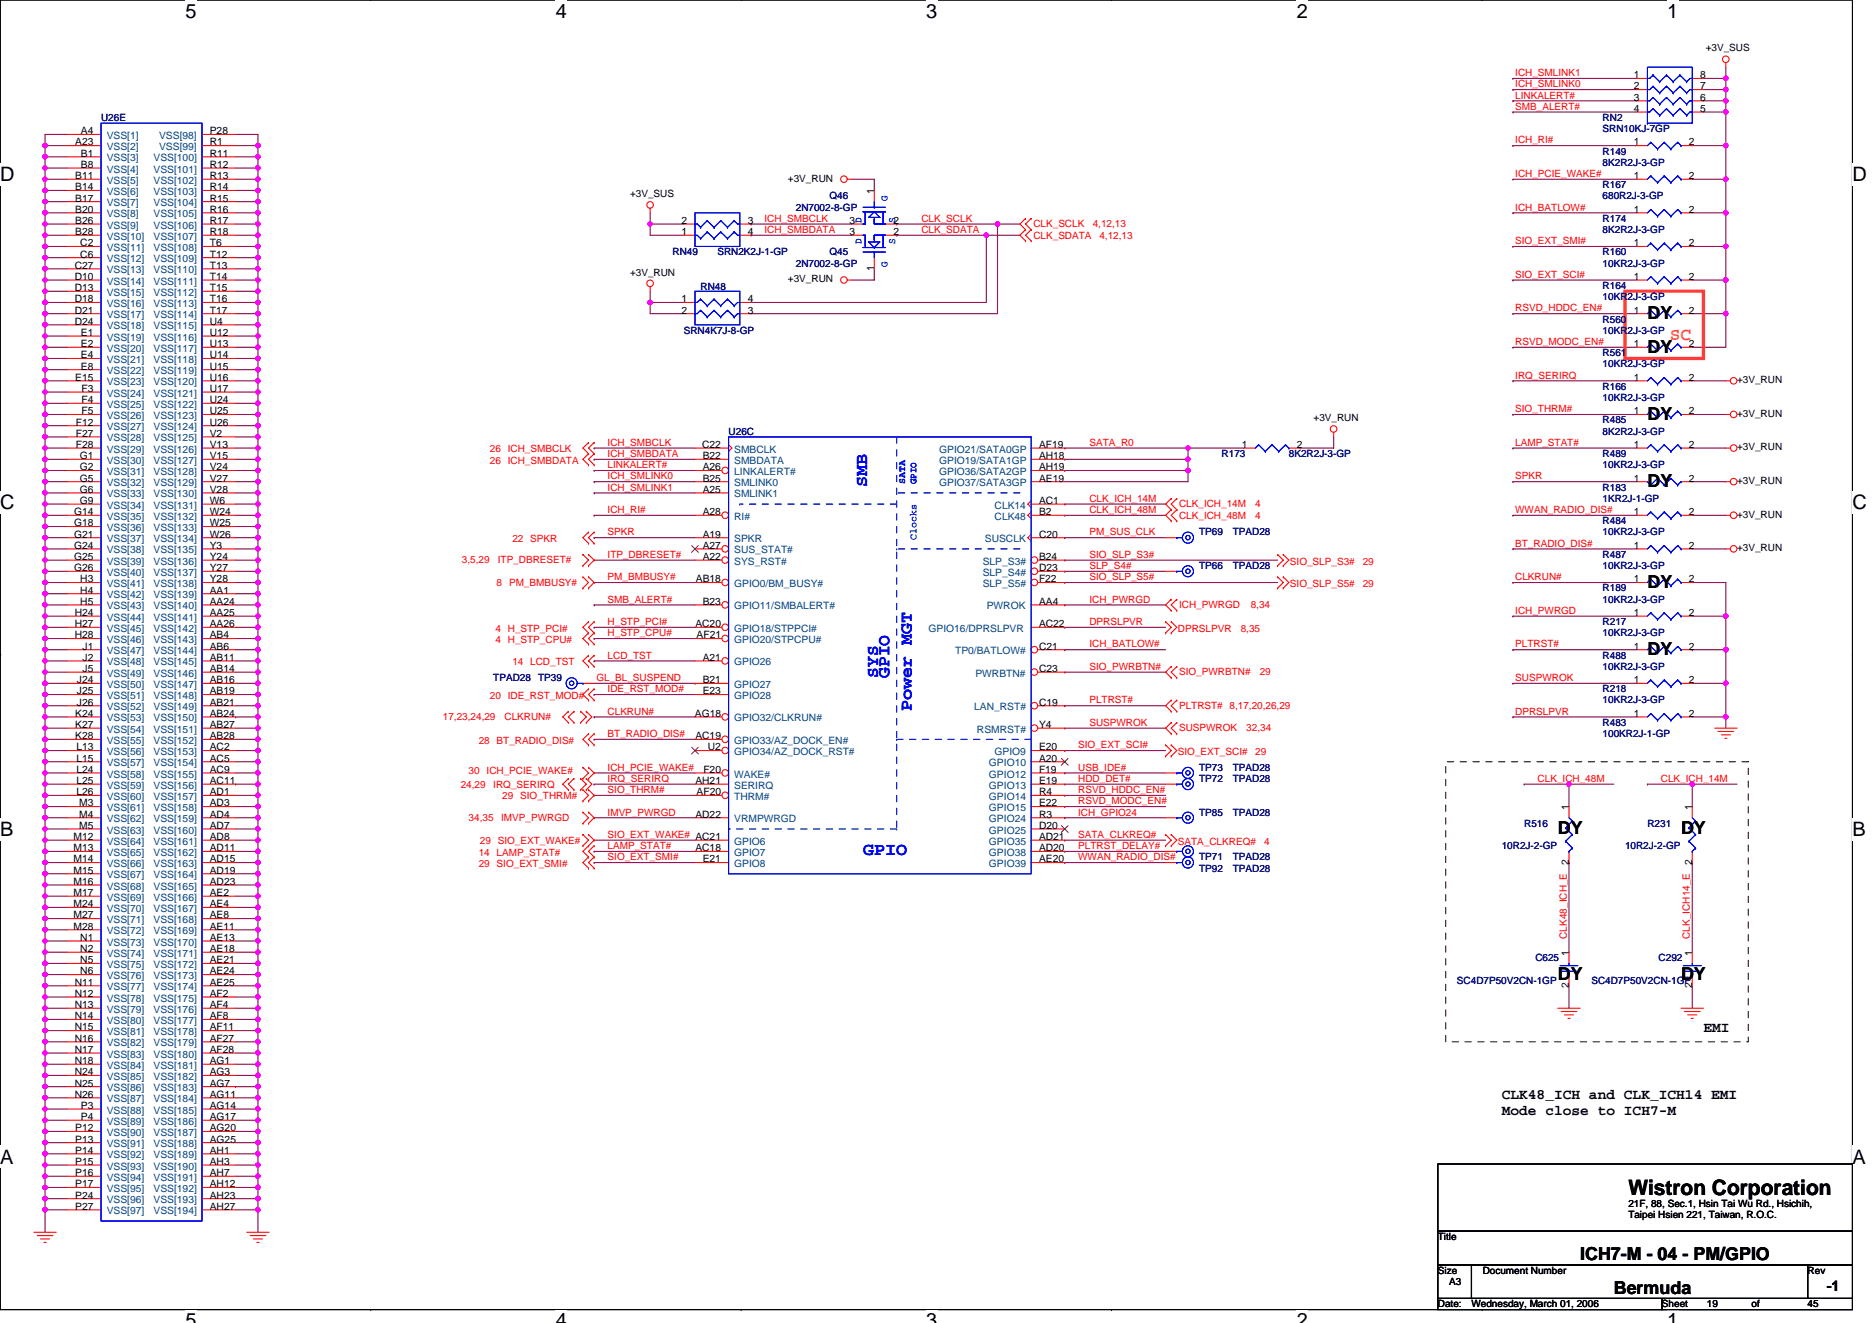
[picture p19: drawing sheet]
<svg xmlns="http://www.w3.org/2000/svg" width="297mm" height="210mm" viewBox="0 0 297 210" stroke-linecap="round" stroke-linejoin="round" font-family="sans-serif">
<defs><g id="words">
<text font-size="3.4" x="258.4" y="189.6">Wistron Corporation</text>
<g font-size="3.2">
<text x="29.4" y="2.8">5</text>
<text x="88.2" y="2.8">4</text>
<text x="147" y="2.8">3</text>
<text x="205.8" y="2.8">2</text>
<text x="264.5" y="2.8">1</text>
<text x="0" y="28.8">D</text>
<text x="293.9" y="28.8">D</text>
<text x="0" y="80.8">C</text>
<text x="293.9" y="80.8">C</text>
<text x="0" y="132.7">B</text>
<text x="293.9" y="132.7">B</text>
<text x="0" y="184.7">A</text>
<text x="293.9" y="184.7">A</text>
<text x="29.4" y="210.7">5</text>
<text x="88.2" y="210.7">4</text>
<text x="147" y="210.7">3</text>
<text x="205.8" y="210.7">2</text>
<text x="264.5" y="210.7">1</text>
</g>
<g font-size="2.8">
<text x="261.4" y="50.7">DY</text>
<text x="261.4" y="56">DY</text>
<text x="261.4" y="66.7">DY</text>
<text x="261.4" y="77.3">DY</text>
<text x="261.4" y="93.3">DY</text>
<text x="261.4" y="104">DY</text>
<text x="247.2" y="132.4">DY</text>
<text x="266.7" y="132.4">DY</text>
<text x="247.2" y="155.6">DY</text>
<text x="266.7" y="155.6">DY</text>
<text x="250.7" y="200">ICH7-M - 04 - PM/GPIO</text>
<text x="256.1" y="205.3">Bermuda</text>
</g>
<text font-size="2.8" fill="#ff8000" x="265" y="53.9">SC</text>
<g font-size="2.8" fill="#00f">
<text x="137.6" y="77.3" transform="rotate(-90 137.6 77.3)">SMB</text>
<text x="139.4" y="107.6" transform="rotate(-90 139.4 107.6)">SYS</text>
<text x="141.1" y="107.6" transform="rotate(-90 141.1 107.6)">GPIO</text>
<text x="144.7" y="112.9" transform="rotate(-90 144.7 112.9)">Power MGT</text>
<text x="136.9" y="135.7">GPIO</text>
</g>
<g font-size="2.3">
<text x="270.3" y="163.7">EMI</text>
<text x="238.3" y="174.4">CLK48_ICH and CLK_ICH14 EMI</text>
<text x="238.3" y="177">Mode close to ICH7-M</text>
<text x="289.9" y="204.8">-1</text>
</g>
<g font-size="1.6">
<text x="270.7" y="8.2">+3V_SUS</text>
<text x="259.3" y="12.4">1</text>
<text x="259.3" y="14.2">2</text>
<text x="259.3" y="16">3</text>
<text x="259.3" y="17.8">4</text>
<text x="269.8" y="17.8">5</text>
<text x="269.8" y="16">6</text>
<text x="269.8" y="14.2">7</text>
<text x="269.8" y="12.4">8</text>
<text x="11.9" y="23.1">A23</text>
<text x="12.8" y="21.3">A4</text>
<text x="33.3" y="21.3">P28</text>
<text x="33.3" y="23.1">R1</text>
<text x="259.3" y="23.1">1</text>
<text x="268" y="23.1">2</text>
<text x="11.9" y="28.4">B11</text>
<text x="12.8" y="24.9">B1</text>
<text x="12.8" y="26.6">B8</text>
<text x="33.3" y="24.9">R11</text>
<text x="33.3" y="26.6">R12</text>
<text x="33.3" y="28.4">R13</text>
<text x="125" y="28.8">+3V_RUN</text>
<text x="259.3" y="28.4">1</text>
<text x="268" y="28.4">2</text>
<text x="11.9" y="30.2">B14</text>
<text x="11.9" y="32">B17</text>
<text x="11.9" y="33.8">B20</text>
<text x="11.9" y="35.5">B26</text>
<text x="33.3" y="30.2">R14</text>
<text x="33.3" y="32">R15</text>
<text x="33.3" y="33.8">R16</text>
<text x="33.3" y="35.5">R17</text>
<text x="100" y="31.3">+3V_SUS</text>
<text x="108.1" y="35.5">2</text>
<text x="118.6" y="35.5">3</text>
<text x="134.8" y="35.5">3</text>
<text x="138.7" y="30.8" transform="rotate(-90 138.7 30.8)">1</text>
<text x="141.7" y="35.5">2</text>
<text x="259.3" y="33.8">1</text>
<text x="268" y="33.8">2</text>
<text x="11.9" y="37.3">B28</text>
<text x="12.7" y="39.1">C2</text>
<text x="12.7" y="40.9">C6</text>
<text x="33.3" y="37.3">R18</text>
<text x="33.3" y="39.1">T6</text>
<text x="33.3" y="40.9">T12</text>
<text x="108.1" y="37.3">1</text>
<text x="118.6" y="37.3">4</text>
<text x="134.8" y="37.3">3</text>
<text x="141.7" y="37.3">2</text>
<text x="259.3" y="39.1">1</text>
<text x="268" y="39.1">2</text>
<text x="11.8" y="42.7">C27</text>
<text x="11.8" y="44.4">D10</text>
<text x="11.8" y="46.2">D13</text>
<text x="11.8" y="48">D18</text>
<text x="33.3" y="42.7">T13</text>
<text x="33.3" y="44.4">T14</text>
<text x="33.3" y="46.2">T15</text>
<text x="33.3" y="48">T16</text>
<text x="100" y="43.7">+3V_RUN</text>
<text x="108.1" y="48">1</text>
<text x="118.6" y="48">4</text>
<text x="125" y="44.8">+3V_RUN</text>
<text x="138.7" y="43.1" transform="rotate(-90 138.7 43.1)">1</text>
<text x="259.3" y="44.4">1</text>
<text x="268" y="44.4">2</text>
<text x="11.8" y="49.8">D21</text>
<text x="11.8" y="51.5">D24</text>
<text x="12.8" y="53.3">E1</text>
<text x="33.3" y="49.8">T17</text>
<text x="33.3" y="51.5">U4</text>
<text x="33.3" y="53.3">U12</text>
<text x="108.1" y="49.8">2</text>
<text x="118.6" y="49.8">3</text>
<text x="259.3" y="49.8">1</text>
<text x="268" y="49.8">2</text>
<text x="12.8" y="55.1">E2</text>
<text x="12.8" y="56.9">E4</text>
<text x="12.8" y="58.7">E8</text>
<text x="33.3" y="55.1">U13</text>
<text x="33.3" y="56.9">U14</text>
<text x="33.3" y="58.7">U15</text>
<text x="259.3" y="55.1">1</text>
<text x="268" y="55.1">2</text>
<text x="11.9" y="60.4">E15</text>
<text x="12.9" y="62.2">F3</text>
<text x="12.9" y="64">F4</text>
<text x="12.9" y="65.8">F5</text>
<text x="33.3" y="60.4">U16</text>
<text x="33.3" y="62.2">U17</text>
<text x="33.3" y="64">U24</text>
<text x="33.3" y="65.8">U25</text>
<text x="259.3" y="60.4">1</text>
<text x="259.3" y="65.8">1</text>
<text x="268" y="60.4">2</text>
<text x="268" y="65.8">2</text>
<text x="275.6" y="60.8">+3V_RUN</text>
<text x="12" y="67.5">F12</text>
<text x="12" y="69.3">F27</text>
<text x="12" y="71.1">F28</text>
<text x="33.3" y="67.5">U26</text>
<text x="33.3" y="69.3">V2</text>
<text x="33.3" y="71.1">V13</text>
<text x="111.4" y="71.1">C22</text>
<text x="164.9" y="71.1">AF19</text>
<text x="197" y="71.1">1</text>
<text x="205.8" y="71.1">2</text>
<text x="208.4" y="66.8">+3V_RUN</text>
<text x="259.3" y="71.1">1</text>
<text x="268" y="71.1">2</text>
<text x="275.6" y="71.5">+3V_RUN</text>
<text x="275.6" y="66.1">+3V_RUN</text>
<text x="12.7" y="72.9">G1</text>
<text x="12.7" y="74.7">G2</text>
<text x="12.7" y="76.4">G5</text>
<text x="33.3" y="72.9">V15</text>
<text x="33.3" y="74.7">V24</text>
<text x="33.3" y="76.4">V27</text>
<text x="111.5" y="72.9">B22</text>
<text x="111.5" y="74.7">A26</text>
<text x="111.5" y="76.4">B25</text>
<text x="164.9" y="72.9">AH18</text>
<text x="164.9" y="74.7">AH19</text>
<text x="164.9" y="76.4">AE19</text>
<text x="259.3" y="76.4">1</text>
<text x="268" y="76.4">2</text>
<text x="275.6" y="76.8">+3V_RUN</text>
<text x="11.8" y="81.8">G14</text>
<text x="11.8" y="83.5">G18</text>
<text x="12.7" y="78.2">G6</text>
<text x="12.7" y="80">G9</text>
<text x="33.3" y="78.2">V28</text>
<text x="33.3" y="80">W6</text>
<text x="33.3" y="81.8">W24</text>
<text x="33.3" y="83.5">W25</text>
<text x="111.5" y="78.2">A25</text>
<text x="111.5" y="81.8">A28</text>
<text x="164.9" y="80">AC1</text>
<text x="164.9" y="81.8">B2</text>
<text x="259.3" y="81.8">1</text>
<text x="268" y="81.8">2</text>
<text x="275.6" y="82.1">+3V_RUN</text>
<text x="11.8" y="85.3">G21</text>
<text x="11.8" y="87.1">G24</text>
<text x="11.8" y="88.9">G25</text>
<text x="33.3" y="85.3">W26</text>
<text x="33.3" y="87.1">Y3</text>
<text x="33.3" y="88.9">Y24</text>
<text x="111.5" y="85.3">A19</text>
<text x="111.5" y="87.1">A27</text>
<text x="111.5" y="88.9">A22</text>
<text x="164.9" y="88.9">B24</text>
<text x="164.9" y="85.3">C20</text>
<text x="259.3" y="87.1">1</text>
<text x="268" y="87.1">2</text>
<text x="275.6" y="87.5">+3V_RUN</text>
<text x="11.8" y="90.7">G26</text>
<text x="12.7" y="92.4">H3</text>
<text x="12.7" y="94.2">H4</text>
<text x="12.7" y="96">H5</text>
<text x="33.3" y="90.7">Y27</text>
<text x="33.3" y="92.4">Y28</text>
<text x="33.3" y="94.2">AA1</text>
<text x="33.3" y="96">AA24</text>
<text x="110.4" y="92.4">AB18</text>
<text x="111.5" y="96">B23</text>
<text x="164.9" y="96">AA4</text>
<text x="164.9" y="90.7">D23</text>
<text x="164.9" y="92.4">F22</text>
<text x="259.3" y="92.4">1</text>
<text x="268" y="92.4">2</text>
<text x="11.8" y="97.8">H24</text>
<text x="11.8" y="99.5">H27</text>
<text x="11.8" y="101.3">H28</text>
<text x="33.3" y="97.8">AA25</text>
<text x="33.3" y="99.5">AA26</text>
<text x="33.3" y="101.3">AB4</text>
<text x="110.3" y="99.5">AC20</text>
<text x="110.5" y="101.3">AF21</text>
<text x="164.9" y="99.5">AC22</text>
<text x="259.3" y="97.8">1</text>
<text x="268" y="97.8">2</text>
<text x="13.1" y="103.1">J1</text>
<text x="13.1" y="104.9">J2</text>
<text x="13.1" y="106.7">J5</text>
<text x="33.3" y="103.1">AB6</text>
<text x="33.3" y="104.9">AB11</text>
<text x="33.3" y="106.7">AB14</text>
<text x="111.5" y="104.9">A21</text>
<text x="164.9" y="103.1">C21</text>
<text x="164.9" y="106.7">C23</text>
<text x="259.3" y="103.1">1</text>
<text x="268" y="103.1">2</text>
<text x="11.9" y="113.8">K24</text>
<text x="12.2" y="108.4">J24</text>
<text x="12.2" y="110.2">J25</text>
<text x="12.2" y="112">J26</text>
<text x="33.3" y="108.4">AB16</text>
<text x="33.3" y="110.2">AB19</text>
<text x="33.3" y="112">AB21</text>
<text x="33.3" y="113.8">AB24</text>
<text x="110.3" y="113.8">AG18</text>
<text x="111.5" y="108.4">B21</text>
<text x="111.5" y="110.2">E23</text>
<text x="164.9" y="112">C19</text>
<text x="259.3" y="108.4">1</text>
<text x="259.3" y="113.8">1</text>
<text x="268" y="108.4">2</text>
<text x="268" y="113.8">2</text>
<text x="11.9" y="115.5">K27</text>
<text x="11.9" y="117.3">K28</text>
<text x="12.1" y="119.1">L13</text>
<text x="33.3" y="115.5">AB27</text>
<text x="33.3" y="117.3">AB28</text>
<text x="33.3" y="119.1">AC2</text>
<text x="110.3" y="117.3">AC19</text>
<text x="112.3" y="119.1">U2</text>
<text x="164.9" y="119.1">E20</text>
<text x="164.9" y="115.5">Y4</text>
<text x="12.1" y="120.9">L15</text>
<text x="12.1" y="122.7">L24</text>
<text x="12.1" y="124.4">L25</text>
<text x="33.3" y="120.9">AC5</text>
<text x="33.3" y="122.7">AC9</text>
<text x="33.3" y="124.4">AC11</text>
<text x="110.3" y="124.4">AH21</text>
<text x="111.6" y="122.7">F20</text>
<text x="164.9" y="120.9">A20</text>
<text x="164.9" y="122.7">F19</text>
<text x="164.9" y="124.4">E19</text>
<text x="12.1" y="126.2">L26</text>
<text x="12.6" y="128">M3</text>
<text x="12.6" y="129.8">M4</text>
<text x="12.6" y="131.6">M5</text>
<text x="33.3" y="126.2">AD1</text>
<text x="33.3" y="128">AD3</text>
<text x="33.3" y="129.8">AD4</text>
<text x="33.3" y="131.6">AD7</text>
<text x="110.3" y="129.8">AD22</text>
<text x="110.5" y="126.2">AF20</text>
<text x="164.9" y="126.2">R4</text>
<text x="164.9" y="128">E22</text>
<text x="164.9" y="129.8">R3</text>
<text x="164.9" y="131.6">D20</text>
<text x="248.9" y="128.5" transform="rotate(-90 248.9 128.5)">1</text>
<text x="268.5" y="128.5" transform="rotate(-90 268.5 128.5)">1</text>
<text x="11.7" y="133.3">M12</text>
<text x="11.7" y="135.1">M13</text>
<text x="11.7" y="136.9">M14</text>
<text x="33.3" y="133.3">AD8</text>
<text x="33.3" y="135.1">AD11</text>
<text x="33.3" y="136.9">AD15</text>
<text x="110.3" y="135.1">AC18</text>
<text x="111.5" y="136.9">E21</text>
<text x="164.9" y="133.3">AD21</text>
<text x="164.9" y="135.1">AD20</text>
<text x="164.9" y="136.9">AE20</text>
<text x="248.9" y="137.3" transform="rotate(-90 248.9 137.3)">2</text>
<text x="268.5" y="137.3" transform="rotate(-90 268.5 137.3)">2</text>
<text x="11.7" y="138.7">M15</text>
<text x="11.7" y="140.4">M16</text>
<text x="11.7" y="142.2">M17</text>
<text x="11.7" y="144">M24</text>
<text x="33.3" y="138.7">AD19</text>
<text x="33.3" y="140.4">AD23</text>
<text x="33.3" y="142.2">AE2</text>
<text x="33.3" y="144">AE4</text>
<text x="11.7" y="145.8">M27</text>
<text x="11.7" y="147.6">M28</text>
<text x="12.7" y="149.3">N1</text>
<text x="33.3" y="145.8">AE8</text>
<text x="33.3" y="147.6">AE11</text>
<text x="33.3" y="149.3">AE13</text>
<text x="12.7" y="151.1">N2</text>
<text x="12.7" y="152.9">N5</text>
<text x="12.7" y="154.7">N6</text>
<text x="33.3" y="151.1">AE18</text>
<text x="33.3" y="152.9">AE21</text>
<text x="33.3" y="154.7">AE24</text>
<text x="248.9" y="151.7" transform="rotate(-90 248.9 151.7)">1</text>
<text x="268.5" y="151.7" transform="rotate(-90 268.5 151.7)">1</text>
<text x="11.8" y="156.4">N11</text>
<text x="11.8" y="158.2">N12</text>
<text x="11.8" y="160">N13</text>
<text x="11.8" y="161.8">N14</text>
<text x="33.3" y="156.4">AE25</text>
<text x="33.3" y="158.2">AF2</text>
<text x="33.3" y="160">AF4</text>
<text x="33.3" y="161.8">AF8</text>
<text x="248.9" y="156.8" transform="rotate(-90 248.9 156.8)">2</text>
<text x="268.5" y="156.8" transform="rotate(-90 268.5 156.8)">2</text>
<text x="11.8" y="163.6">N15</text>
<text x="11.8" y="165.3">N16</text>
<text x="11.8" y="167.1">N17</text>
<text x="33.3" y="163.6">AF11</text>
<text x="33.3" y="165.3">AF27</text>
<text x="33.3" y="167.1">AF28</text>
<text x="11.8" y="168.9">N18</text>
<text x="11.8" y="170.7">N24</text>
<text x="11.8" y="172.4">N25</text>
<text x="33.3" y="168.9">AG1</text>
<text x="33.3" y="170.7">AG3</text>
<text x="33.3" y="172.4">AG7</text>
<text x="11.8" y="174.2">N26</text>
<text x="11.9" y="179.6">P12</text>
<text x="12.8" y="176">P3</text>
<text x="12.8" y="177.8">P4</text>
<text x="33.3" y="174.2">AG11</text>
<text x="33.3" y="176">AG14</text>
<text x="33.3" y="177.8">AG17</text>
<text x="33.3" y="179.6">AG20</text>
<text x="11.9" y="181.3">P13</text>
<text x="11.9" y="183.1">P14</text>
<text x="11.9" y="184.9">P15</text>
<text x="33.3" y="181.3">AG25</text>
<text x="33.3" y="183.1">AH1</text>
<text x="33.3" y="184.9">AH3</text>
<text x="11.9" y="186.7">P16</text>
<text x="11.9" y="188.4">P17</text>
<text x="11.9" y="190.2">P24</text>
<text x="33.3" y="186.7">AH7</text>
<text x="33.3" y="188.4">AH12</text>
<text x="33.3" y="190.2">AH23</text>
<text x="258.4" y="191.5">21F, 88, Sec.1, Hsin Tai Wu Rd., Hsichih,</text>
<text x="11.9" y="192">P27</text>
<text x="33.3" y="192">AH27</text>
<text x="228.2" y="196.8">Title</text>
<text x="258.4" y="193.3">Taipei Hsien 221, Taiwan, R.O.C.</text>
<text x="228.2" y="202.2">Size</text>
<text x="229.9" y="203.9">A3</text>
<text x="235.3" y="202.2">Document Number</text>
<text x="286.8" y="202.2">Rev</text>
<text x="228.2" y="207.5">Date:</text>
<text x="233.5" y="207.5">Wednesday, March 01, 2006</text>
<text x="263.7" y="207.5">Sheet</text>
<text x="270.8" y="207.5">19</text>
<text x="277.9" y="207.5">of</text>
<text x="286.8" y="207.5">45</text>
</g>
<g font-size="1.6" fill="#f00">
<text x="240.4" y="17.4">SMB_ALERT#</text>
<text x="240.4" y="13.9">ICH_SMLINK0</text>
<text x="240.4" y="15.6">LINKALERT#</text>
<text x="240.4" y="12.1">ICH_SMLINK1</text>
<text x="240.4" y="22.8">ICH_RI#</text>
<text x="240.4" y="28.1">ICH_PCIE_WAKE#</text>
<text x="121.3" y="35.2">ICH_SMBCLK</text>
<text x="146.2" y="35.2">CLK_SCLK</text>
<text x="240.4" y="33.4">ICH_BATLOW#</text>
<text x="121.3" y="37">ICH_SMBDATA</text>
<text x="146.2" y="37">CLK_SDATA</text>
<text x="164" y="36.1">CLK_SCLK</text>
<text x="164" y="37.9">CLK_SDATA</text>
<text x="173.4" y="36.1">4,12,13</text>
<text x="174.5" y="37.9">4,12,13</text>
<text x="240.4" y="38.8">SIO_EXT_SMI#</text>
<text x="240.4" y="44.1">SIO_EXT_SCI#</text>
<text x="240.4" y="49.4">RSVD_HDDC_EN#</text>
<text x="240.4" y="54.8">RSVD_MODC_EN#</text>
<text x="240.4" y="65.4">SIO_THRM#</text>
<text x="240.4" y="60.1">IRQ_SERIRQ</text>
<text x="77.7" y="71.8">26 ICH_SMBCLK</text>
<text x="96.4" y="70.8">ICH_SMBCLK</text>
<text x="172.9" y="70.8">SATA_R0</text>
<text x="240.4" y="70.8">LAMP_STAT#</text>
<text x="77.7" y="73.6">26 ICH_SMBDATA</text>
<text x="96.4" y="72.5">ICH_SMBDATA</text>
<text x="96.4" y="74.3">LINKALERT#</text>
<text x="96.4" y="76.1">ICH_SMLINK0</text>
<text x="96.4" y="77.9">ICH_SMLINK1</text>
<text x="240.4" y="76.1">SPKR</text>
<text x="96.4" y="81.4">ICH_RI#</text>
<text x="172.9" y="79.7">CLK_ICH_14M</text>
<text x="172.9" y="81.4">CLK_ICH_48M</text>
<text x="187.1" y="80.5">CLK_ICH_14M</text>
<text x="187.1" y="82.3">CLK_ICH_48M</text>
<text x="199.2" y="80.5">4</text>
<text x="199.2" y="82.3">4</text>
<text x="240.4" y="81.4">WWAN_RADIO_DIS#</text>
<text x="73.3" y="89.4">3,5,29</text>
<text x="79" y="89.4">ITP_DBRESET#</text>
<text x="81.3" y="86">22 SPKR</text>
<text x="96.4" y="88.5">ITP_DBRESET#</text>
<text x="96.4" y="85">SPKR</text>
<text x="172.9" y="85">PM_SUS_CLK</text>
<text x="172.9" y="88.5">SIO_SLP_S3#</text>
<text x="204.7" y="89.6">SIO_SLP_S3#</text>
<text x="216.2" y="89.6">29</text>
<text x="240.4" y="86.8">BT_RADIO_DIS#</text>
<text x="78.8" y="93">8 PM_BMBUSY#</text>
<text x="96.4" y="95.7">SMB_ALERT#</text>
<text x="96.4" y="92.1">PM_BMBUSY#</text>
<text x="172.9" y="92.1">SIO_SLP_S5#</text>
<text x="172.9" y="95.7">ICH_PWRGD</text>
<text x="172.9" y="90.3">SLP_S4#</text>
<text x="204.7" y="93.2">SIO_SLP_S5#</text>
<text x="216.2" y="93.2">29</text>
<text x="240.4" y="92.1">CLKRUN#</text>
<text x="78.6" y="100.3">4 H_STP_PCI#</text>
<text x="96.4" y="99.2">H_STP_PCI#</text>
<text x="96.4" y="101">H_STP_CPU#</text>
<text x="172.9" y="99.2">DPRSLPVR</text>
<text x="186.9" y="100.3">DPRSLPVR</text>
<text x="187.1" y="96.5">ICH_PWRGD</text>
<text x="196.9" y="100.3">8,35</text>
<text x="198.5" y="96.5">8,34</text>
<text x="240.4" y="97.4">ICH_PWRGD</text>
<text x="78.6" y="102">4 H_STP_CPU#</text>
<text x="81.3" y="105.6">14 LCD_TST</text>
<text x="96.4" y="104.5">LCD_TST</text>
<text x="172.9" y="106.3">SIO_PWRBTN#</text>
<text x="172.9" y="102.8">ICH_BATLOW#</text>
<text x="187.1" y="107.2">SIO_PWRBTN#</text>
<text x="199.9" y="107.2">29</text>
<text x="240.4" y="102.8">PLTRST#</text>
<text x="77.7" y="110.9">20 IDE_RST_MOD#</text>
<text x="94.6" y="108.1">GL_BL_SUSPEND</text>
<text x="96.4" y="113.4">CLKRUN#</text>
<text x="96.4" y="109.9">IDE_RST_MOD#</text>
<text x="172.9" y="111.7">PLTRST#</text>
<text x="187.1" y="112.5">PLTRST# 8,17,20,26,29</text>
<text x="240.4" y="108.1">SUSPWROK</text>
<text x="240.4" y="113.4">DPRSLPVR</text>
<text x="70.3" y="114.3">17,23,24,29</text>
<text x="76" y="118">28 BT_RADIO_DIS#</text>
<text x="80" y="114.3">CLKRUN#</text>
<text x="96.4" y="117">BT_RADIO_DIS#</text>
<text x="171.1" y="118.8">SIO_EXT_SCI#</text>
<text x="172.9" y="115.2">SUSPWROK</text>
<text x="186.9" y="119.8">SIO_EXT_SCI#</text>
<text x="187.1" y="116.1">SUSPWROK</text>
<text x="197.8" y="116.1">32,34</text>
<text x="199.2" y="119.8">29</text>
<text x="73.1" y="125">24,29</text>
<text x="74.4" y="122.9">30 ICH_PCIE_WAKE#</text>
<text x="78.3" y="125">IRQ_SERIRQ</text>
<text x="96.4" y="122.3">ICH_PCIE_WAKE#</text>
<text x="96.4" y="125.9">SIO_THRM#</text>
<text x="96.4" y="124.1">IRQ_SERIRQ</text>
<text x="171.1" y="125.9">RSVD_HDDC_EN#</text>
<text x="171.1" y="122.3">USB_IDE#</text>
<text x="171.1" y="124.1">HDD_DET#</text>
<text x="244" y="124.1">CLK_ICH_48M</text>
<text x="263.5" y="124.1">CLK_ICH_14M</text>
<text x="74.4" y="130.3">34,35</text>
<text x="79.5" y="130.3">IMVP_PWRGD</text>
<text x="79.7" y="126.8">29 SIO_THRM#</text>
<text x="96.4" y="129.4">IMVP_PWRGD</text>
<text x="171.1" y="129.4">ICH_GPIO24</text>
<text x="171.1" y="127.7">RSVD_MODC_EN#</text>
<text x="76" y="135.8">14 LAMP_STAT#</text>
<text x="76" y="137.6">29 SIO_EXT_SMI#</text>
<text x="76.1" y="133.9">29 SIO_EXT_WAKE#</text>
<text x="96.4" y="136.5">SIO_EXT_SMI#</text>
<text x="96.4" y="134.8">LAMP_STAT#</text>
<text x="96.4" y="133">SIO_EXT_WAKE# AC21</text>
<text x="171.1" y="133">SATA_CLKREQ#</text>
<text x="171.1" y="136.5">WWAN_RADIO_DIS#</text>
<text x="171.1" y="134.8">PLTRST_DELAY#</text>
<text x="186.9" y="134">SATA_CLKREQ#</text>
<text x="200.6" y="134">4</text>
<text x="248.6" y="149" transform="rotate(-90 248.6 149)">CLK48_ICH_E</text>
<text x="268.2" y="149" transform="rotate(-90 268.2 149)">CLK_ICH14_E</text>
</g>
<g font-size="1.6" fill="#000080">
<text x="16" y="19.2">U26E</text>
<text x="254.3" y="19.2">RN2</text>
<text x="254.3" y="21">SRN10KJ-7GP</text>
<text x="254.3" y="29.9">R167</text>
<text x="254.3" y="24.5">R149</text>
<text x="254.3" y="26.3">8K2R2J-3-GP</text>
<text x="126.3" y="33.4">2N7002-8-GP</text>
<text x="131.6" y="31.6">Q46</text>
<text x="254.3" y="31.6">680R2J-3-GP</text>
<text x="254.3" y="35.2">R174</text>
<text x="106.7" y="40.5">RN49</text>
<text x="113.8" y="40.5">SRN2K2J-1-GP</text>
<text x="131.6" y="40.5">Q45</text>
<text x="254.3" y="40.5">R160</text>
<text x="254.3" y="37">8K2R2J-3-GP</text>
<text x="111.2" y="46">RN48</text>
<text x="126.3" y="42.3">2N7002-8-GP</text>
<text x="254.3" y="45.9">R164</text>
<text x="254.3" y="47.6">10KR2J-3-GP</text>
<text x="254.3" y="42.3">10KR2J-3-GP</text>
<text x="108.5" y="53">SRN4K7J-8-GP</text>
<text x="254.3" y="51.2">R560</text>
<text x="254.3" y="53">10KR2J-3-GP</text>
<text x="254.3" y="56.5">R561</text>
<text x="254.3" y="58.3">10KR2J-3-GP</text>
<text x="254.3" y="61.9">R166</text>
<text x="254.3" y="63.6">10KR2J-3-GP</text>
<text x="115.6" y="69">U26C</text>
<text x="254.3" y="67.2">R485</text>
<text x="254.3" y="69">8K2R2J-3-GP</text>
<text x="193.8" y="72.5">R173</text>
<text x="204.5" y="72.5">8K2R2J-3-GP</text>
<text x="254.3" y="72.5">R489</text>
<text x="254.3" y="74.3">10KR2J-3-GP</text>
<text x="254.3" y="77.9">R183</text>
<text x="254.3" y="83.2">R484</text>
<text x="254.3" y="79.7">1KR2J-1-GP</text>
<text x="190.3" y="85">TP69</text>
<text x="195.6" y="85">TPAD28</text>
<text x="254.3" y="85">10KR2J-3-GP</text>
<text x="254.3" y="88.5">R487</text>
<text x="190.3" y="90.3">TP66</text>
<text x="195.6" y="90.3">TPAD28</text>
<text x="254.3" y="93.9">R189</text>
<text x="254.3" y="95.7">10KR2J-3-GP</text>
<text x="254.3" y="90.3">10KR2J-3-GP</text>
<text x="254.3" y="99.2">R217</text>
<text x="254.3" y="101">10KR2J-3-GP</text>
<text x="254.3" y="104.5">R488</text>
<text x="254.3" y="106.3">10KR2J-3-GP</text>
<text x="78.3" y="108.1">TPAD28</text>
<text x="85.4" y="108.1">TP39</text>
<text x="254.3" y="109.9">R218</text>
<text x="254.3" y="111.7">10KR2J-3-GP</text>
<text x="254.3" y="115.2">R483</text>
<text x="254.3" y="117">100KR2J-1-GP</text>
<text x="190.3" y="124.1">TP72</text>
<text x="190.3" y="122.3">TP73</text>
<text x="195.6" y="124.1">TPAD28</text>
<text x="195.6" y="122.3">TPAD28</text>
<text x="190.3" y="129.4">TP85</text>
<text x="195.6" y="129.4">TPAD28</text>
<text x="241.8" y="131.2">R516</text>
<text x="261.4" y="131.2">R231</text>
<text x="190.3" y="136.5">TP71</text>
<text x="195.6" y="136.5">TPAD28</text>
<text x="238.3" y="134.8">10R2J-2-GP</text>
<text x="257.8" y="134.8">10R2J-2-GP</text>
<text x="190.3" y="138.3">TP92</text>
<text x="195.6" y="138.3">TPAD28</text>
<text x="243.6" y="152.5">C625</text>
<text x="263.2" y="152.5">C292</text>
<text x="231.2" y="156.1">SC4D7P50V2CN-1GP</text>
<text x="252.5" y="156.1">SC4D7P50V2CN-1GP</text>
</g>
<g font-size="1.6" fill="#004080">
<text x="16.9" y="22.1">VSS[1]</text>
<text x="16.9" y="23.8">VSS[2]</text>
<text x="25.2" y="22.1">VSS[98]</text>
<text x="25.2" y="23.8">VSS[99]</text>
<text x="16.9" y="25.6">VSS[3]</text>
<text x="16.9" y="27.4">VSS[4]</text>
<text x="16.9" y="29.2">VSS[5]</text>
<text x="24.4" y="25.6">VSS[100]</text>
<text x="24.4" y="27.4">VSS[101]</text>
<text x="24.4" y="29.2">VSS[102]</text>
<text x="16.9" y="30.9">VSS[6]</text>
<text x="16.9" y="32.7">VSS[7]</text>
<text x="16.9" y="34.5">VSS[8]</text>
<text x="24.4" y="30.9">VSS[103]</text>
<text x="24.4" y="32.7">VSS[104]</text>
<text x="24.4" y="34.5">VSS[105]</text>
<text x="16.9" y="36.3">VSS[9]</text>
<text x="16.9" y="38.1">VSS[10]</text>
<text x="16.9" y="39.8">VSS[11]</text>
<text x="16.9" y="41.6">VSS[12]</text>
<text x="24.4" y="36.3">VSS[106]</text>
<text x="24.4" y="38.1">VSS[107]</text>
<text x="24.4" y="39.8">VSS[108]</text>
<text x="24.4" y="41.6">VSS[109]</text>
<text x="16.9" y="43.4">VSS[13]</text>
<text x="16.9" y="45.2">VSS[14]</text>
<text x="16.9" y="46.9">VSS[15]</text>
<text x="24.4" y="43.4">VSS[110]</text>
<text x="24.4" y="45.2">VSS[111]</text>
<text x="24.4" y="46.9">VSS[112]</text>
<text x="16.9" y="48.7">VSS[16]</text>
<text x="16.9" y="50.5">VSS[17]</text>
<text x="16.9" y="52.3">VSS[18]</text>
<text x="24.4" y="48.7">VSS[113]</text>
<text x="24.4" y="50.5">VSS[114]</text>
<text x="24.4" y="52.3">VSS[115]</text>
<text x="16.9" y="54.1">VSS[19]</text>
<text x="16.9" y="55.8">VSS[20]</text>
<text x="16.9" y="57.6">VSS[21]</text>
<text x="16.9" y="59.4">VSS[22]</text>
<text x="24.4" y="54.1">VSS[116]</text>
<text x="24.4" y="55.8">VSS[117]</text>
<text x="24.4" y="57.6">VSS[118]</text>
<text x="24.4" y="59.4">VSS[119]</text>
<text x="16.9" y="61.2">VSS[23]</text>
<text x="16.9" y="62.9">VSS[24]</text>
<text x="16.9" y="64.7">VSS[25]</text>
<text x="24.4" y="61.2">VSS[120]</text>
<text x="24.4" y="62.9">VSS[121]</text>
<text x="24.4" y="64.7">VSS[122]</text>
<text x="16.9" y="66.5">VSS[26]</text>
<text x="16.9" y="68.3">VSS[27]</text>
<text x="16.9" y="70.1">VSS[28]</text>
<text x="16.9" y="71.8">VSS[29]</text>
<text x="24.4" y="66.5">VSS[123]</text>
<text x="24.4" y="68.3">VSS[124]</text>
<text x="24.4" y="70.1">VSS[125]</text>
<text x="24.4" y="71.8">VSS[126]</text>
<text x="116.5" y="71.8">SMBCLK</text>
<text x="149" y="71.8">GPIO21/SATA0GP</text>
<text x="16.9" y="73.6">VSS[30]</text>
<text x="16.9" y="75.4">VSS[31]</text>
<text x="16.9" y="77.2">VSS[32]</text>
<text x="24.4" y="73.6">VSS[127]</text>
<text x="24.4" y="75.4">VSS[128]</text>
<text x="24.4" y="77.2">VSS[129]</text>
<text x="116.5" y="73.6">SMBDATA</text>
<text x="116.5" y="75.4">LINKALERT#</text>
<text x="116.5" y="77.2">SMLINK0</text>
<text x="149" y="73.6">GPIO19/SATA1GP</text>
<text x="149" y="75.4">GPIO36/SATA2GP</text>
<text x="149" y="77.2">GPIO37/SATA3GP</text>
<text x="16.9" y="79">VSS[33]</text>
<text x="16.9" y="80.7">VSS[34]</text>
<text x="16.9" y="82.5">VSS[35]</text>
<text x="24.4" y="79">VSS[130]</text>
<text x="24.4" y="80.7">VSS[131]</text>
<text x="24.4" y="82.5">VSS[132]</text>
<text x="116.5" y="79">SMLINK1</text>
<text x="116.5" y="82.5">RI#</text>
<text x="157.8" y="80.7">CLK14</text>
<text x="157.8" y="82.5">CLK48</text>
<text x="16.9" y="84.3">VSS[36]</text>
<text x="16.9" y="86.1">VSS[37]</text>
<text x="16.9" y="87.8">VSS[38]</text>
<text x="16.9" y="89.6">VSS[39]</text>
<text x="24.4" y="84.3">VSS[133]</text>
<text x="24.4" y="86.1">VSS[134]</text>
<text x="24.4" y="87.8">VSS[135]</text>
<text x="24.4" y="89.6">VSS[136]</text>
<text x="116.5" y="86.1">SPKR</text>
<text x="116.5" y="87.8">SUS_STAT#</text>
<text x="116.5" y="89.6">SYS_RST#</text>
<text x="155.9" y="89.6">SLP_S3#</text>
<text x="156.3" y="86.1">SUSCLK</text>
<text x="16.9" y="91.4">VSS[40]</text>
<text x="16.9" y="93.2">VSS[41]</text>
<text x="16.9" y="95">VSS[42]</text>
<text x="24.4" y="91.4">VSS[137]</text>
<text x="24.4" y="93.2">VSS[138]</text>
<text x="24.4" y="95">VSS[139]</text>
<text x="116.5" y="93.2">GPIO0/BM_BUSY#</text>
<text x="155.9" y="91.4">SLP_S4#</text>
<text x="155.9" y="93.2">SLP_S5#</text>
<text x="16.9" y="96.7">VSS[43]</text>
<text x="16.9" y="98.5">VSS[44]</text>
<text x="16.9" y="100.3">VSS[45]</text>
<text x="24.4" y="96.7">VSS[140]</text>
<text x="24.4" y="98.5">VSS[141]</text>
<text x="24.4" y="100.3">VSS[142]</text>
<text x="116.5" y="96.7">GPIO11/SMBALERT#</text>
<text x="116.5" y="100.3">GPIO18/STPPCI#</text>
<text x="147.3" y="100.3">GPIO16/DPRSLPVR</text>
<text x="156.6" y="96.7">PWROK</text>
<text x="16.9" y="102.1">VSS[46]</text>
<text x="16.9" y="103.8">VSS[47]</text>
<text x="16.9" y="105.6">VSS[48]</text>
<text x="16.9" y="107.4">VSS[49]</text>
<text x="24.4" y="102.1">VSS[143]</text>
<text x="24.4" y="103.8">VSS[144]</text>
<text x="24.4" y="105.6">VSS[145]</text>
<text x="24.4" y="107.4">VSS[146]</text>
<text x="116.5" y="102.1">GPIO20/STPCPU#</text>
<text x="116.5" y="105.6">GPIO26</text>
<text x="151.5" y="103.8">TP0/BATLOW#</text>
<text x="154.8" y="107.4">PWRBTN#</text>
<text x="16.9" y="109.2">VSS[50]</text>
<text x="16.9" y="111">VSS[51]</text>
<text x="16.9" y="112.7">VSS[52]</text>
<text x="24.4" y="109.2">VSS[147]</text>
<text x="24.4" y="111">VSS[148]</text>
<text x="24.4" y="112.7">VSS[149]</text>
<text x="116.5" y="109.2">GPIO27</text>
<text x="116.5" y="111">GPIO28</text>
<text x="154.6" y="112.7">LAN_RST#</text>
<text x="16.9" y="114.5">VSS[53]</text>
<text x="16.9" y="116.3">VSS[54]</text>
<text x="16.9" y="118.1">VSS[55]</text>
<text x="16.9" y="119.8">VSS[56]</text>
<text x="24.4" y="114.5">VSS[150]</text>
<text x="24.4" y="116.3">VSS[151]</text>
<text x="24.4" y="118.1">VSS[152]</text>
<text x="24.4" y="119.8">VSS[153]</text>
<text x="116.5" y="114.5">GPIO32/CLKRUN#</text>
<text x="116.5" y="118.1">GPIO33/AZ_DOCK_EN#</text>
<text x="116.5" y="119.8">GPIO34/AZ_DOCK_RST#</text>
<text x="155" y="116.3">RSMRST#</text>
<text x="157.8" y="119.8">GPIO9</text>
<text x="16.9" y="121.6">VSS[57]</text>
<text x="16.9" y="123.4">VSS[58]</text>
<text x="16.9" y="125.2">VSS[59]</text>
<text x="24.4" y="121.6">VSS[154]</text>
<text x="24.4" y="123.4">VSS[155]</text>
<text x="24.4" y="125.2">VSS[156]</text>
<text x="116.5" y="123.4">WAKE#</text>
<text x="116.5" y="125.2">SERIRQ</text>
<text x="156.9" y="121.6">GPIO10</text>
<text x="156.9" y="123.4">GPIO12</text>
<text x="156.9" y="125.2">GPIO13</text>
<text x="16.9" y="127">VSS[60]</text>
<text x="16.9" y="128.7">VSS[61]</text>
<text x="16.9" y="130.5">VSS[62]</text>
<text x="24.4" y="127">VSS[157]</text>
<text x="24.4" y="128.7">VSS[158]</text>
<text x="24.4" y="130.5">VSS[159]</text>
<text x="116.5" y="127">THRM#</text>
<text x="116.5" y="130.5">VRMPWRGD</text>
<text x="156.9" y="127">GPIO14</text>
<text x="156.9" y="128.7">GPIO15</text>
<text x="156.9" y="130.5">GPIO24</text>
<text x="16.9" y="132.3">VSS[63]</text>
<text x="16.9" y="134.1">VSS[64]</text>
<text x="16.9" y="135.8">VSS[65]</text>
<text x="16.9" y="137.6">VSS[66]</text>
<text x="24.4" y="132.3">VSS[160]</text>
<text x="24.4" y="134.1">VSS[161]</text>
<text x="24.4" y="135.8">VSS[162]</text>
<text x="24.4" y="137.6">VSS[163]</text>
<text x="116.5" y="134.1">GPIO6</text>
<text x="116.5" y="135.8">GPIO7</text>
<text x="116.5" y="137.6">GPIO8</text>
<text x="156.9" y="132.3">GPIO25</text>
<text x="156.9" y="134.1">GPIO35</text>
<text x="156.9" y="135.8">GPIO38</text>
<text x="156.9" y="137.6">GPIO39</text>
<text x="16.9" y="139.4">VSS[67]</text>
<text x="16.9" y="141.2">VSS[68]</text>
<text x="16.9" y="143">VSS[69]</text>
<text x="24.4" y="139.4">VSS[164]</text>
<text x="24.4" y="141.2">VSS[165]</text>
<text x="24.4" y="143">VSS[166]</text>
<text x="16.9" y="144.7">VSS[70]</text>
<text x="16.9" y="146.5">VSS[71]</text>
<text x="16.9" y="148.3">VSS[72]</text>
<text x="24.4" y="144.7">VSS[167]</text>
<text x="24.4" y="146.5">VSS[168]</text>
<text x="24.4" y="148.3">VSS[169]</text>
<text x="16.9" y="150.1">VSS[73]</text>
<text x="16.9" y="151.8">VSS[74]</text>
<text x="16.9" y="153.6">VSS[75]</text>
<text x="16.9" y="155.4">VSS[76]</text>
<text x="24.4" y="150.1">VSS[170]</text>
<text x="24.4" y="151.8">VSS[171]</text>
<text x="24.4" y="153.6">VSS[172]</text>
<text x="24.4" y="155.4">VSS[173]</text>
<text x="16.9" y="157.2">VSS[77]</text>
<text x="16.9" y="159">VSS[78]</text>
<text x="16.9" y="160.7">VSS[79]</text>
<text x="24.4" y="157.2">VSS[174]</text>
<text x="24.4" y="159">VSS[175]</text>
<text x="24.4" y="160.7">VSS[176]</text>
<text x="16.9" y="162.5">VSS[80]</text>
<text x="16.9" y="164.3">VSS[81]</text>
<text x="16.9" y="166.1">VSS[82]</text>
<text x="16.9" y="167.9">VSS[83]</text>
<text x="24.4" y="162.5">VSS[177]</text>
<text x="24.4" y="164.3">VSS[178]</text>
<text x="24.4" y="166.1">VSS[179]</text>
<text x="24.4" y="167.9">VSS[180]</text>
<text x="16.9" y="169.6">VSS[84]</text>
<text x="16.9" y="171.4">VSS[85]</text>
<text x="16.9" y="173.2">VSS[86]</text>
<text x="24.4" y="169.6">VSS[181]</text>
<text x="24.4" y="171.4">VSS[182]</text>
<text x="24.4" y="173.2">VSS[183]</text>
<text x="16.9" y="175">VSS[87]</text>
<text x="16.9" y="176.7">VSS[88]</text>
<text x="16.9" y="178.5">VSS[89]</text>
<text x="24.4" y="175">VSS[184]</text>
<text x="24.4" y="176.7">VSS[185]</text>
<text x="24.4" y="178.5">VSS[186]</text>
<text x="16.9" y="180.3">VSS[90]</text>
<text x="16.9" y="182.1">VSS[91]</text>
<text x="16.9" y="183.9">VSS[92]</text>
<text x="16.9" y="185.6">VSS[93]</text>
<text x="24.4" y="180.3">VSS[187]</text>
<text x="24.4" y="182.1">VSS[188]</text>
<text x="24.4" y="183.9">VSS[189]</text>
<text x="24.4" y="185.6">VSS[190]</text>
<text x="16.9" y="187.4">VSS[94]</text>
<text x="16.9" y="189.2">VSS[95]</text>
<text x="16.9" y="191">VSS[96]</text>
<text x="24.4" y="187.4">VSS[191]</text>
<text x="24.4" y="189.2">VSS[192]</text>
<text x="24.4" y="191">VSS[193]</text>
<text x="16.9" y="192.7">VSS[97]</text>
<text x="24.4" y="192.7">VSS[194]</text>
</g>
<g font-size="1.6" fill="#00f">
<text x="136.7" y="35.4" transform="rotate(-90 136.7 35.4)">D</text>
<text x="140.8" y="31.8" transform="rotate(-90 140.8 31.8)">G</text>
<text x="142" y="35.4" transform="rotate(-90 142 35.4)">S</text>
<text x="136.7" y="38.8" transform="rotate(-90 136.7 38.8)">D</text>
<text x="142" y="38.8" transform="rotate(-90 142 38.8)">S</text>
<text x="140.8" y="42.3" transform="rotate(-90 140.8 42.3)">G</text>
<text x="143.6" y="76.8" transform="rotate(-90 143.6 76.8)">SATA</text>
<text x="145.4" y="76.8" transform="rotate(-90 145.4 76.8)">GPIO</text>
<text x="145.4" y="85.7" transform="rotate(-90 145.4 85.7)">Clocks</text>
</g>
</g></defs>
<path d="M0 0h293.9v207.9h-293.9z" fill="none" stroke="#000" stroke-width=".17"/>
<g fill="#fff">
<path d="M29.4 0h1.8v3.5h-1.8z"/>
<path d="M29.4 207.9h1.8v2h-1.8z"/>
</g>
<path d="M58.8 0h.1M58.8 207.9h.1" fill="none" stroke="#000" stroke-width=".17"/>
<g fill="#fff">
<path d="M88.2 0h1.8v3.5h-1.8z"/>
<path d="M88.2 207.9h1.8v2h-1.8z"/>
</g>
<path d="M117.6 0h.1M117.6 207.9h.1" fill="none" stroke="#000" stroke-width=".17"/>
<g fill="#fff">
<path d="M147 0h1.7v3.5h-1.7z"/>
<path d="M147 207.9h1.7v2h-1.7z"/>
</g>
<path d="M176.4 0h.1M176.4 207.9h.1" fill="none" stroke="#000" stroke-width=".17"/>
<g fill="#fff">
<path d="M205.8 0h1.7v3.5h-1.7z"/>
<path d="M205.8 207.9h1.7v2h-1.7z"/>
</g>
<path d="M235.2 0h.1M235.2 207.9h.1" fill="none" stroke="#000" stroke-width=".17"/>
<g fill="#fff">
<path d="M264.5 0h1.8v3.5h-1.8z"/>
<path d="M264.5 207.9h1.8v2h-1.8z"/>
<path d="M0 26h2.3v3.5h-2.3z"/>
<path d="M293.9 26h2.3v3.5h-2.3z"/>
<path d="M0 77.9h2.3v3.5h-2.3z"/>
<path d="M293.9 77.9h2.3v3.5h-2.3z"/>
</g>
<path d="M0 52h.1M293.9 52h.1" fill="none" stroke="#000" stroke-width=".17"/>
<g fill="#fff">
<path d="M0 129.9h2.1v3.5h-2.1z"/>
<path d="M293.9 129.9h2.1v3.5h-2.1z"/>
</g>
<path d="M0 103.9h.1M293.9 103.9h.1" fill="none" stroke="#000" stroke-width=".17"/>
<path d="M0 103.9h.1" fill="none" stroke="#000" stroke-width=".16"/>
<g fill="#fff">
<path d="M0 181.9h2.2v3.5h-2.2z"/>
<path d="M293.9 181.9h2.2v3.5h-2.2z"/>
</g>
<path d="M0 155.9h.1M293.9 155.9h.1M228.2 184.7h65.7v10.7h-65.7zM228.2 195.4h65.7v5.3h-65.7zM228.2 200.7h5.3v5.4h-5.3zM228.2 206.1h35.5v1.8h-35.5zM233.5 200.7h53.3v5.4h-53.3zM263.7 206.1h30.2v1.8h-30.2zM286.8 200.7h7.1v5.4h-7.1z" fill="none" stroke="#000" stroke-width=".17"/>
<g fill="none" stroke="#800040" stroke-width=".17">
<path d="M240.1 17.8h.1M240.1 14.2h.1M240.1 16h.1M240.1 12.4h.1M240.1 17.8h19.5M240.1 14.2h19.5M240.1 16h19.5M240.1 12.4h19.5M270.3 17.8h3.6M270.3 16h3.6M270.3 14.2h3.6M270.3 12.4h3.6"/>
<path d="M273.9 10.7v1.7M273.9 17.8h.1M273.9 16h.1M273.9 14.2h.1M273.9 12.4h.1M273.9 12.4v16M7.2 23.1h.1M7.2 24.9h3.5M7.2 26.7h3.5M7.2 28.4h3.5M7.2 30.2h3.5M7.2 32h3.5"/>
<path d="M7.2 33.8h3.5M7.2 35.6h3.5M7.2 37.3h3.5M7.2 39.1h3.5M7.2 33.8h.1M7.2 35.6h.1M7.2 39.1h.1M7.2 32h.1M7.2 30.2h.1M7.2 28.4h.1M7.2 26.7h.1M7.2 24.9h.1"/>
<path d="M7.2 23.1v1.8M7.2 37.3h.1M7.2 23.1h3.5M7.2 24.9v17.8M10.7 21.3h-3.5v1.8M37.4 35.6h3.5M37.4 37.3h3.5M37.4 39.1h3.5M37.4 21.3h3.5v1.8M37.4 23.1h3.5M37.4 24.9h3.5M37.4 26.7h3.5"/>
<path d="M37.4 28.4h3.5M37.4 30.2h3.5M37.4 32h3.5M37.4 33.8h3.5M40.9 24.9h.1M40.9 23.1h.1M40.9 35.6h.1M40.9 33.8h.1M40.9 32h.1M40.9 30.2h.1M40.9 28.4h.1M40.9 26.7h.1"/>
<path d="M40.9 39.1h.1M40.9 37.3h.1M40.9 23.1v90.7M103.2 35.6h.1M103.2 35.6v1.7h5.3M103.2 33.8v1.8h5.3M119.2 35.6h.1M119.2 37.3h.1M119.2 35.6h16M119.2 37.3h16M135.2 28.4h3.5v1.8M142.3 37.3h14.2v10.7h-37.3"/>
<path d="M142.3 37.3h.1M142.3 35.6h.1M142.3 35.6h19.5M156.5 37.3h.1M156.5 37.3h5.3M158.3 35.6h.1M158.3 35.6v14.2h-39.1M240.1 23.1h.1M240.1 28.4h.1M240.1 33.8h.1M240.1 39.1h.1M240.1 23.1h19.5"/>
<path d="M240.1 28.4h19.5M240.1 33.8h19.5M240.1 39.1h19.5M268.5 33.8h5.4M268.5 28.4h5.4M268.5 23.1h5.4M268.5 39.1h5.4M273.9 23.1h.1M273.9 28.4v5.4M273.9 39.1h.1M273.9 33.8h.1M273.9 33.8v10.6"/>
<path d="M7.2 40.9h3.5M7.2 42.7h.1M7.2 44.4h3.5M7.2 46.2h.1M7.2 48h3.5M7.2 49.8h3.5M7.2 51.6h3.5M7.2 53.3h3.5M7.2 55.1h3.5M7.2 56.9h3.5M7.2 58.7h3.5M7.2 58.7h.1"/>
<path d="M7.2 56.9h.1M7.2 46.2v1.8M7.2 42.7v1.7M7.2 55.1h.1M7.2 53.3h.1M7.2 51.6h.1M7.2 40.9h.1M7.2 49.8h.1M7.2 48h.1M7.2 44.4h.1M7.2 42.7h3.5M7.2 46.2h3.5"/>
<path d="M7.2 44.4v1.8M7.2 48v19.6M37.4 40.9h3.5M37.4 42.7h3.5M37.4 44.4h3.5M37.4 46.2h3.5M37.4 48h3.5M37.4 49.8h3.5M37.4 51.6h3.5M37.4 53.3h3.5M37.4 55.1h3.5M37.4 56.9h3.5"/>
<path d="M37.4 58.7h3.5M40.9 48h.1M40.9 46.2h.1M40.9 58.7h.1M40.9 56.9h.1M40.9 55.1h.1M40.9 53.3h.1M40.9 51.6h.1M40.9 49.8h.1M40.9 44.4h.1M40.9 42.7h.1M40.9 40.9h.1"/>
<path d="M103.2 48v1.8h5.3M103.2 48h.1M103.2 46.2v1.8M103.2 48h5.3M138.7 42.7v1.7h-3.5M240.1 44.4h.1M240.1 49.8h.1M240.1 55.1h.1M240.1 44.4h19.5M240.1 49.8h19.5M240.1 55.1h19.5M268.5 44.4h5.4"/>
<path d="M273.9 49.8v5.3h-5.4M273.9 49.8h.1M273.9 44.4v5.4h-5.4M273.9 44.4h.1M7.2 64h3.5M7.2 65.8h3.5M7.2 67.6h.1M7.2 69.3h3.5M7.2 71.1h3.5M7.2 72.9h3.5M7.2 74.7h3.5M7.2 60.5h3.5"/>
<path d="M7.2 62.2h3.5M7.2 78.2h3.5M7.2 76.5h.1M7.2 78.2h.1M7.2 60.5h.1M7.2 64h.1M7.2 71.1h.1M7.2 69.3h.1M7.2 74.7h.1M7.2 67.6v1.7M7.2 72.9h.1M7.2 62.2h.1"/>
<path d="M7.2 65.8h.1M7.2 67.6h3.5M7.2 76.5h3.5M7.2 69.3v14.3M37.4 64h3.5M37.4 65.8h3.5M37.4 67.6h3.5M37.4 69.3h3.5M37.4 71.1h3.5M37.4 72.9h3.5M37.4 74.7h3.5M37.4 60.5h3.5"/>
<path d="M37.4 62.2h3.5M37.4 78.2h3.5M37.4 76.5h3.5M40.9 72.9h.1M40.9 71.1h.1M40.9 69.3h.1M40.9 67.6h.1M40.9 74.7h.1M40.9 65.8h.1M40.9 64h.1M40.9 62.2h.1M40.9 60.5h.1"/>
<path d="M40.9 78.2h.1M40.9 76.5h.1M94.3 71.1h.1M94.3 72.9h.1M94.3 74.7h.1M94.3 76.5h.1M94.3 78.2h.1M94.3 76.5h16M94.3 71.1h16M94.3 72.9h16M94.3 74.7h16M94.3 78.2h16"/>
<path d="M168.9 71.1h.1M168.9 72.9h.1M168.9 74.7h.1M168.9 71.1h19.6M168.9 72.9h19.6M168.9 74.7h19.6M188.5 71.1v5.4h-19.6M188.5 71.1h8.9M211.6 69.3v1.8h-5.3M240.1 76.5h.1M240.1 71.1h.1M240.1 65.8h.1"/>
<path d="M240.1 60.5h.1M240.1 76.5h19.5M240.1 71.1h19.5M240.1 65.8h19.5M240.1 60.5h19.5M268.5 76.5h5.4M268.5 71.1h5.4M268.5 65.8h5.4M268.5 60.5h5.4M7.2 90.7h3.5M7.2 92.5h3.5M7.2 94.2h3.5"/>
<path d="M7.2 96h3.5M7.2 97.8h3.5M7.2 99.6h3.5M7.2 80h3.5M7.2 81.8h3.5M7.2 83.6h.1M7.2 85.3h3.5M7.2 87.1h3.5M7.2 88.9h3.5M7.2 80h.1M7.2 83.6v1.7M7.2 88.9h.1"/>
<path d="M7.2 97.8h.1M7.2 96h.1M7.2 94.2h.1M7.2 92.5h.1M7.2 85.3h.1M7.2 81.8h.1M7.2 87.1h.1M7.2 99.6h.1M7.2 90.7h.1M7.2 83.6h3.5M7.2 85.3v23.2M37.4 90.7h3.5"/>
<path d="M37.4 92.5h3.5M37.4 94.2h3.5M37.4 96h3.5M37.4 97.8h3.5M37.4 99.6h3.5M37.4 80h3.5M37.4 81.8h3.5M37.4 83.6h3.5M37.4 85.3h3.5M37.4 87.1h3.5M37.4 88.9h3.5M40.9 99.6h.1"/>
<path d="M40.9 97.8h.1M40.9 96h.1M40.9 94.2h.1M40.9 92.5h.1M40.9 90.7h.1M40.9 87.1h.1M40.9 85.3h.1M40.9 83.6h.1M40.9 81.8h.1M40.9 80h.1M40.9 88.9h.1M94.3 81.8h.1"/>
<path d="M94.3 88.9h.1M94.3 85.3h.1M94.3 96h.1M94.3 92.5h.1M94.3 99.6h.1M94.3 81.8h16M94.3 88.9h16M94.3 85.3h16M94.3 92.5h16M94.3 96h16M94.3 99.6h16M168.9 80h.1"/>
<path d="M168.9 81.8h.1M168.9 85.3h.1M168.9 88.9h.1M168.9 92.5h.1M168.9 96h.1M168.9 99.6h.1M168.9 90.7h.1M168.9 81.8h16.1M168.9 88.9h33.8M168.9 80h16.1M168.9 85.3h16.1M168.9 92.5h33.8"/>
<path d="M168.9 96h16.1M168.9 99.6h16.1M168.9 90.7h16.1M240.1 97.8h.1M240.1 81.8h.1M240.1 92.5h.1M240.1 87.1h.1M240.1 81.8h19.5M240.1 92.5h19.5M240.1 97.8h19.5M240.1 87.1h19.5M268.5 97.8h5.4"/>
<path d="M268.5 81.8h5.4M268.5 92.5h5.4v5.3M268.5 87.1h5.4M273.9 97.8h.1M273.9 97.8v16M7.2 101.3h3.5M7.2 103.1h3.5M7.2 119.1h3.5M7.2 104.9h3.5M7.2 106.7h3.5M7.2 108.5h.1M7.2 110.2h3.5"/>
<path d="M7.2 112h3.5M7.2 113.8h3.5M7.2 115.6h3.5M7.2 117.3h3.5M7.2 112h.1M7.2 110.2h.1M7.2 108.5v1.7M7.2 101.3h.1M7.2 104.9h.1M7.2 103.1h.1M7.2 115.6h.1M7.2 113.8h.1"/>
<path d="M7.2 117.3h.1M7.2 106.7h.1M7.2 119.1h.1M7.2 108.5h3.5M7.2 110.2v10.7M37.4 101.3h3.5M37.4 103.1h3.5M37.4 119.1h3.5M37.4 104.9h3.5M37.4 106.7h3.5M37.4 108.5h3.5M37.4 110.2h3.5"/>
<path d="M37.4 112h3.5M37.4 113.8h.1M37.4 115.6h3.5M37.4 117.3h3.5M37.4 113.8h3.5M40.9 117.3h.1M40.9 101.3h.1M40.9 108.5h.1M40.9 106.7h.1M40.9 104.9h.1M40.9 103.1h.1M40.9 115.6h.1"/>
<path d="M40.9 113.8v1.8M40.9 110.2h.1M40.9 119.1h.1M40.9 112h.1M40.9 115.6v8.9M94.3 117.3h.1M94.3 113.8h.1M94.3 101.3h.1M94.3 104.9h.1M94.3 110.2h.1M94.3 108.5h16M94.3 113.8h16"/>
<path d="M94.3 117.3h16M94.3 101.3h16M94.3 104.9h16M94.3 110.2h16M110.3 108.5h.1M168.9 112h.1M168.9 115.6h.1M168.9 106.7h.1M168.9 103.1h.1M168.9 119.1h.1M168.9 112h16.1M168.9 103.1h16.1"/>
<path d="M168.9 115.6h16.1M168.9 106.7h16.1M168.9 119.1h16.1M240.1 103.1h.1M240.1 108.5h.1M240.1 113.8h.1M240.1 108.5h19.5M240.1 113.8h19.5M240.1 103.1h19.5M268.5 103.1h.1M268.5 108.5h5.4M268.5 113.8h5.4"/>
<path d="M268.5 103.1h5.4M273.9 108.5h.1M273.9 113.8v1.8M273.9 103.1h.1M7.2 120.9h.1M7.2 122.7h3.5M7.2 124.5h3.5M7.2 126.2h3.5M7.2 128h3.5M7.2 129.8h3.5M7.2 131.6h3.5M7.2 133.3h3.5"/>
<path d="M7.2 136.9h.1M7.2 138.7h3.5M7.2 135.1h3.5M7.2 133.3h.1M7.2 128h.1M7.2 131.6h.1M7.2 124.5h.1M7.2 120.9v1.8M7.2 138.7h.1M7.2 129.8h.1M7.2 135.1h.1M7.2 126.2h.1"/>
<path d="M7.2 136.9v1.8M7.2 122.7h.1M7.2 120.9h3.5M7.2 136.9h3.5M7.2 122.7v14.2M7.2 138.7v8.9M37.4 133.3h3.5M37.4 136.9h3.5M37.4 138.7h3.5M37.4 135.1h3.5M37.4 120.9h3.5M37.4 122.7h3.5"/>
<path d="M37.4 124.5h.1M37.4 126.2h3.5M37.4 128h3.5M37.4 129.8h3.5M37.4 131.6h3.5M37.4 124.5h3.5M40.9 136.9h.1M40.9 135.1h.1M40.9 120.9h.1M40.9 131.6h.1M40.9 129.8h.1M40.9 128h.1"/>
<path d="M40.9 124.5v1.7M40.9 133.3h.1M40.9 122.7h.1M40.9 138.7h.1M40.9 126.2h.1M40.9 126.2v46.3M94.3 122.7h.1M94.3 126.2h.1M94.3 124.5h.1M94.3 129.8h.1M94.3 136.9h.1M94.3 135.1h.1"/>
<path d="M94.3 133.3h.1M94.3 136.9h16M94.3 124.5h16M94.3 122.7h16M94.3 126.2h16M94.3 129.8h16M94.3 135.1h16M94.3 133.3h16M168.9 133.3h.1M168.9 136.9h.1M168.9 126.2h.1M168.9 129.8h.1"/>
<path d="M168.9 122.7h.1M168.9 124.5h.1M168.9 135.1h.1M168.9 128h.1M168.9 136.9h16.1M168.9 124.5h16.1M168.9 122.7h16.1M168.9 126.2h16.1M168.9 129.8h16.1M168.9 135.1h16.1M168.9 133.3h16.1M168.9 128h16.1"/>
<path d="M241.8 124.5h.1M241.8 124.5h14.3M249 124.5v3.5M249 124.5h.1M249 136.9h.1M249 136.9v14.2M261.4 124.5h.1M261.4 124.5h14.2M268.5 124.5v3.5M268.5 124.5h.1M268.5 136.9h.1M268.5 136.9v14.2"/>
<path d="M7.2 149.4h3.5M7.2 151.1h3.5M7.2 152.9h3.5M7.2 154.7h3.5M7.2 156.5h3.5M7.2 158.2h3.5M7.2 140.5h3.5M7.2 142.2h3.5M7.2 144h3.5M7.2 145.8h3.5M7.2 147.6h.1M7.2 147.6v1.8"/>
<path d="M7.2 142.2h.1M7.2 158.2h.1M7.2 156.5h.1M7.2 154.7h.1M7.2 151.1h.1M7.2 144h.1M7.2 140.5h.1M7.2 152.9h.1M7.2 149.4h.1M7.2 145.8h.1M7.2 147.6h3.5M7.2 149.4v14.2"/>
<path d="M37.4 149.4h3.5M37.4 151.1h3.5M37.4 152.9h3.5M37.4 154.7h3.5M37.4 156.5h3.5M37.4 158.2h3.5M37.4 140.5h3.5M37.4 142.2h3.5M37.4 144h3.5M37.4 145.8h3.5M37.4 147.6h3.5M40.9 151.1h.1"/>
<path d="M40.9 149.4h.1M40.9 156.5h.1M40.9 154.7h.1M40.9 152.9h.1M40.9 142.2h.1M40.9 140.5h.1M40.9 144h.1M40.9 145.8h.1M40.9 158.2h.1M40.9 147.6h.1M249 156.5v3.5M268.5 156.5v3.5"/>
<path d="M7.2 160h3.5M7.2 161.8h3.5M7.2 177.8h3.5M7.2 179.6h3.5M7.2 163.6h.1M7.2 165.4h3.5M7.2 167.1h3.5M7.2 168.9h3.5M7.2 170.7h.1M7.2 172.5h3.5M7.2 174.2h3.5M7.2 176h.1"/>
<path d="M7.2 176v1.8M7.2 172.5h.1M7.2 177.8h.1M7.2 160h.1M7.2 170.7v1.8M7.2 167.1h.1M7.2 163.6v1.8M7.2 161.8h.1M7.2 174.2h.1M7.2 168.9v1.8M7.2 165.4h.1M7.2 179.6h.1"/>
<path d="M7.2 163.6h3.5M7.2 170.7h3.5M7.2 176h3.5M7.2 165.4v3.5M7.2 172.5v3.5M7.2 177.8v17.8M37.4 160h3.5M37.4 161.8h3.5M37.4 177.8h3.5M37.4 179.6h3.5M37.4 163.6h3.5M37.4 165.4h3.5"/>
<path d="M37.4 167.1h3.5M37.4 168.9h3.5M37.4 170.7h3.5M37.4 172.5h.1M37.4 174.2h3.5M37.4 176h3.5M37.4 172.5h3.5M40.9 179.6h.1M40.9 168.9h.1M40.9 176h.1M40.9 167.1h.1M40.9 165.4h.1"/>
<path d="M40.9 161.8h.1M40.9 160h.1M40.9 174.2h.1M40.9 172.5v1.7M40.9 170.7h.1M40.9 163.6h.1M40.9 177.8h.1M40.9 174.2v21.4M7.2 181.4h3.5M7.2 183.1h3.5M7.2 184.9h3.5M7.2 186.7h3.5"/>
<path d="M7.2 188.5h3.5M7.2 190.2h3.5M7.2 192h3.5M7.2 192h.1M7.2 190.2h.1M7.2 188.5h.1M7.2 186.7h.1M7.2 184.9h.1M7.2 183.1h.1M7.2 181.4h.1M37.4 181.4h3.5M37.4 183.1h3.5"/>
<path d="M37.4 184.9h3.5M37.4 186.7h3.5M37.4 188.5h3.5M37.4 190.2h3.5M37.4 192h3.5M40.9 192h.1M40.9 183.1h.1M40.9 181.4h.1M40.9 186.7h.1M40.9 188.5h.1M40.9 184.9h.1M40.9 190.2h.1"/>
</g>
<g fill="#f0f" stroke="#f0f" stroke-width=".17">
<circle cx="7.1" cy="23.1" r=".35"/>
<circle cx="7.1" cy="42.7" r=".35"/>
<circle cx="7.1" cy="46.2" r=".35"/>
<circle cx="7.1" cy="67.6" r=".35"/>
<circle cx="7.1" cy="120.9" r=".35"/>
<circle cx="7.1" cy="108.4" r=".35"/>
<circle cx="7.1" cy="83.6" r=".35"/>
<circle cx="7.1" cy="76.4" r=".35"/>
<circle cx="7.1" cy="163.6" r=".35"/>
<circle cx="7.1" cy="170.7" r=".35"/>
<circle cx="7.1" cy="176" r=".35"/>
<circle cx="7.1" cy="136.9" r=".35"/>
<circle cx="7.1" cy="147.6" r=".35"/>
<circle cx="40.9" cy="172.5" r=".35"/>
<circle cx="40.9" cy="124.4" r=".35"/>
<circle cx="40.9" cy="113.8" r=".35"/>
<circle cx="7.1" cy="192" r=".35"/>
<circle cx="7.1" cy="80" r=".35"/>
<circle cx="7.1" cy="190.2" r=".35"/>
<circle cx="7.1" cy="133.3" r=".35"/>
<circle cx="7.1" cy="112" r=".35"/>
<circle cx="7.1" cy="110.2" r=".35"/>
<circle cx="7.1" cy="128" r=".35"/>
<circle cx="7.1" cy="33.8" r=".35"/>
<circle cx="7.1" cy="172.5" r=".35"/>
<circle cx="7.1" cy="131.6" r=".35"/>
<circle cx="7.1" cy="78.2" r=".35"/>
<circle cx="7.1" cy="60.4" r=".35"/>
<circle cx="7.1" cy="58.7" r=".35"/>
<circle cx="7.1" cy="56.9" r=".35"/>
<circle cx="7.1" cy="124.4" r=".35"/>
<circle cx="7.1" cy="101.3" r=".35"/>
<circle cx="7.1" cy="35.5" r=".35"/>
<circle cx="7.1" cy="104.9" r=".35"/>
<circle cx="7.1" cy="103.1" r=".35"/>
<circle cx="7.1" cy="177.8" r=".35"/>
<circle cx="7.1" cy="64" r=".35"/>
<circle cx="7.1" cy="39.1" r=".35"/>
<circle cx="7.1" cy="71.1" r=".35"/>
<circle cx="7.1" cy="69.3" r=".35"/>
<circle cx="7.1" cy="142.2" r=".35"/>
<circle cx="7.1" cy="138.7" r=".35"/>
<circle cx="7.1" cy="160" r=".35"/>
<circle cx="7.1" cy="158.2" r=".35"/>
<circle cx="7.1" cy="156.5" r=".35"/>
<circle cx="7.1" cy="154.7" r=".35"/>
<circle cx="7.1" cy="151.1" r=".35"/>
<circle cx="7.1" cy="74.7" r=".35"/>
<circle cx="7.1" cy="88.9" r=".35"/>
<circle cx="7.1" cy="115.6" r=".35"/>
<circle cx="7.1" cy="32" r=".35"/>
<circle cx="7.1" cy="30.2" r=".35"/>
<circle cx="7.1" cy="28.4" r=".35"/>
<circle cx="7.1" cy="26.7" r=".35"/>
<circle cx="7.1" cy="24.9" r=".35"/>
<circle cx="7.1" cy="55.1" r=".35"/>
<circle cx="7.1" cy="53.3" r=".35"/>
<circle cx="7.1" cy="51.5" r=".35"/>
<circle cx="7.1" cy="168.9" r=".35"/>
<circle cx="7.1" cy="167.1" r=".35"/>
<circle cx="7.1" cy="188.5" r=".35"/>
<circle cx="7.1" cy="186.7" r=".35"/>
<circle cx="7.1" cy="97.8" r=".35"/>
<circle cx="7.1" cy="96" r=".35"/>
<circle cx="7.1" cy="94.2" r=".35"/>
<circle cx="7.1" cy="92.4" r=".35"/>
<circle cx="7.1" cy="184.9" r=".35"/>
<circle cx="7.1" cy="183.1" r=".35"/>
<circle cx="7.1" cy="181.3" r=".35"/>
<circle cx="7.1" cy="129.8" r=".35"/>
<circle cx="7.1" cy="144" r=".35"/>
<circle cx="40.9" cy="192" r=".35"/>
<circle cx="40.9" cy="117.3" r=".35"/>
<circle cx="40.9" cy="101.3" r=".35"/>
<circle cx="40.9" cy="99.6" r=".35"/>
<circle cx="40.9" cy="97.8" r=".35"/>
<circle cx="40.9" cy="96" r=".35"/>
<circle cx="40.9" cy="94.2" r=".35"/>
<circle cx="40.9" cy="92.4" r=".35"/>
<circle cx="40.9" cy="90.7" r=".35"/>
<circle cx="40.9" cy="48" r=".35"/>
<circle cx="40.9" cy="72.9" r=".35"/>
<circle cx="40.9" cy="71.1" r=".35"/>
<circle cx="40.9" cy="69.3" r=".35"/>
<circle cx="40.9" cy="67.6" r=".35"/>
<circle cx="40.9" cy="183.1" r=".35"/>
<circle cx="40.9" cy="181.3" r=".35"/>
<circle cx="40.9" cy="179.6" r=".35"/>
<circle cx="40.9" cy="151.1" r=".35"/>
<circle cx="40.9" cy="149.3" r=".35"/>
<circle cx="40.9" cy="136.9" r=".35"/>
<circle cx="40.9" cy="135.1" r=".35"/>
<circle cx="40.9" cy="168.9" r=".35"/>
<circle cx="40.9" cy="156.5" r=".35"/>
<circle cx="40.9" cy="154.7" r=".35"/>
<circle cx="40.9" cy="152.9" r=".35"/>
<circle cx="40.9" cy="142.2" r=".35"/>
<circle cx="40.9" cy="140.4" r=".35"/>
<circle cx="40.9" cy="74.7" r=".35"/>
<circle cx="40.9" cy="87.1" r=".35"/>
<circle cx="40.9" cy="65.8" r=".35"/>
<circle cx="40.9" cy="64" r=".35"/>
<circle cx="40.9" cy="62.2" r=".35"/>
<circle cx="40.9" cy="46.2" r=".35"/>
<circle cx="40.9" cy="186.7" r=".35"/>
<circle cx="40.9" cy="176" r=".35"/>
<circle cx="40.9" cy="120.9" r=".35"/>
<circle cx="40.9" cy="24.9" r=".35"/>
<circle cx="40.9" cy="23.1" r=".35"/>
<circle cx="40.9" cy="60.4" r=".35"/>
<circle cx="40.9" cy="58.7" r=".35"/>
<circle cx="40.9" cy="56.9" r=".35"/>
<circle cx="40.9" cy="55.1" r=".35"/>
<circle cx="40.9" cy="53.3" r=".35"/>
<circle cx="40.9" cy="51.5" r=".35"/>
<circle cx="40.9" cy="49.8" r=".35"/>
<circle cx="40.9" cy="144" r=".35"/>
<circle cx="40.9" cy="131.6" r=".35"/>
<circle cx="40.9" cy="108.4" r=".35"/>
<circle cx="40.9" cy="106.7" r=".35"/>
<circle cx="40.9" cy="104.9" r=".35"/>
<circle cx="40.9" cy="103.1" r=".35"/>
<circle cx="40.9" cy="129.8" r=".35"/>
<circle cx="40.9" cy="128" r=".35"/>
<circle cx="40.9" cy="35.5" r=".35"/>
<circle cx="40.9" cy="167.1" r=".35"/>
<circle cx="40.9" cy="165.3" r=".35"/>
<circle cx="40.9" cy="161.8" r=".35"/>
<circle cx="40.9" cy="188.5" r=".35"/>
<circle cx="40.9" cy="33.8" r=".35"/>
<circle cx="40.9" cy="145.8" r=".35"/>
<circle cx="40.9" cy="32" r=".35"/>
<circle cx="40.9" cy="30.2" r=".35"/>
<circle cx="40.9" cy="28.4" r=".35"/>
<circle cx="40.9" cy="26.7" r=".35"/>
<circle cx="40.9" cy="160" r=".35"/>
<circle cx="40.9" cy="158.2" r=".35"/>
<circle cx="40.9" cy="85.3" r=".35"/>
<circle cx="40.9" cy="83.6" r=".35"/>
<circle cx="40.9" cy="81.8" r=".35"/>
<circle cx="40.9" cy="80" r=".35"/>
<circle cx="40.9" cy="78.2" r=".35"/>
<circle cx="40.9" cy="76.4" r=".35"/>
<circle cx="40.9" cy="115.6" r=".35"/>
<circle cx="40.9" cy="110.2" r=".35"/>
<circle cx="40.9" cy="44.4" r=".35"/>
<circle cx="40.9" cy="42.7" r=".35"/>
<circle cx="40.9" cy="40.9" r=".35"/>
<circle cx="40.9" cy="39.1" r=".35"/>
<circle cx="40.9" cy="37.3" r=".35"/>
<circle cx="40.9" cy="119.1" r=".35"/>
<circle cx="40.9" cy="88.9" r=".35"/>
<circle cx="40.9" cy="174.2" r=".35"/>
<circle cx="40.9" cy="147.6" r=".35"/>
<circle cx="158.3" cy="35.5" r=".35"/>
<circle cx="103.2" cy="35.5" r=".35"/>
<circle cx="156.5" cy="37.3" r=".35"/>
<circle cx="188.5" cy="71.1" r=".35"/>
<circle cx="188.5" cy="72.9" r=".35"/>
<circle cx="188.5" cy="74.7" r=".35"/>
<circle cx="40.9" cy="133.3" r=".35"/>
<circle cx="7.1" cy="135.1" r=".35"/>
<circle cx="7.1" cy="126.2" r=".35"/>
<circle cx="7.1" cy="161.8" r=".35"/>
<circle cx="7.1" cy="140.4" r=".35"/>
<circle cx="7.1" cy="152.9" r=".35"/>
<circle cx="7.1" cy="85.3" r=".35"/>
<circle cx="7.1" cy="81.8" r=".35"/>
<circle cx="7.1" cy="113.8" r=".35"/>
<circle cx="40.9" cy="184.9" r=".35"/>
<circle cx="7.1" cy="117.3" r=".35"/>
<circle cx="40.9" cy="170.7" r=".35"/>
<circle cx="40.9" cy="163.6" r=".35"/>
<circle cx="7.1" cy="87.1" r=".35"/>
<circle cx="7.1" cy="106.7" r=".35"/>
<circle cx="7.1" cy="40.9" r=".35"/>
<circle cx="7.1" cy="174.2" r=".35"/>
<circle cx="40.9" cy="122.7" r=".35"/>
<circle cx="7.1" cy="122.7" r=".35"/>
<circle cx="7.1" cy="49.8" r=".35"/>
<circle cx="7.1" cy="48" r=".35"/>
<circle cx="7.1" cy="72.9" r=".35"/>
<circle cx="7.1" cy="62.2" r=".35"/>
<circle cx="7.1" cy="99.6" r=".35"/>
<circle cx="7.1" cy="90.7" r=".35"/>
<circle cx="40.9" cy="112" r=".35"/>
<circle cx="7.1" cy="149.3" r=".35"/>
<circle cx="7.1" cy="119.1" r=".35"/>
<circle cx="7.1" cy="44.4" r=".35"/>
<circle cx="40.9" cy="138.7" r=".35"/>
<circle cx="40.9" cy="177.8" r=".35"/>
<circle cx="7.1" cy="165.3" r=".35"/>
<circle cx="7.1" cy="179.6" r=".35"/>
<circle cx="7.1" cy="65.8" r=".35"/>
<circle cx="40.9" cy="190.2" r=".35"/>
<circle cx="7.1" cy="145.8" r=".35"/>
<circle cx="7.1" cy="37.3" r=".35"/>
<circle cx="40.9" cy="126.2" r=".35"/>
<circle cx="273.8" cy="113.8" r=".35"/>
<circle cx="273.8" cy="108.4" r=".35"/>
<circle cx="273.8" cy="103.1" r=".35"/>
<circle cx="273.8" cy="97.8" r=".35"/>
<circle cx="273.8" cy="28.4" r=".35"/>
<circle cx="273.8" cy="23.1" r=".35"/>
<circle cx="273.8" cy="17.8" r=".35"/>
<circle cx="273.8" cy="16" r=".35"/>
<circle cx="273.8" cy="14.2" r=".35"/>
<circle cx="273.8" cy="12.4" r=".35"/>
<circle cx="248.9" cy="124.4" r=".35"/>
<circle cx="268.5" cy="124.4" r=".35"/>
<circle cx="103.2" cy="48" r=".35"/>
<circle cx="273.8" cy="39.1" r=".35"/>
<circle cx="273.8" cy="33.8" r=".35"/>
<circle cx="273.8" cy="49.8" r=".35"/>
<circle cx="273.8" cy="44.4" r=".35"/>
</g>
<g fill="none" stroke="#f00" stroke-width=".17">
<path d="M273.9 9.9v.8M10.7 39.1h5.3M10.7 28.4h5.3M10.7 21.3h5.3M10.7 23.1h5.3M10.7 24.9h5.3M10.7 26.7h5.3M10.7 30.2h5.3M10.7 32h5.3M10.7 33.8h5.3M10.7 35.6h5.3M10.7 37.3h5.3"/>
<path d="M32 39.1h5.4M32 28.4h5.4M32 21.3h5.4M32 23.1h5.4M32 24.9h5.4M32 26.7h5.4M32 30.2h5.4M32 32h5.4M32 33.8h5.4M32 35.6h5.4M32 37.3h5.4M103.2 33.1v.7"/>
<path d="M134.4 28.4h.8M162.7 34.7h.1M162.7 36.4h.1M162.7 38.2h.1M162.7 34.7l-.9 .9 .9 .8M162.7 36.4l-.9 .9 .9 .9M163.6 36.4h.1M163.6 34.7h.1M163.6 38.2h.1M163.6 34.7l-.9 .9 .9 .8M163.6 36.4l-.9 .9 .9 .9M259.6 39.1h1.8"/>
<path d="M259.6 28.4h1.8M266.7 39.1h1.8M266.7 28.4h1.8M10.7 44.4h5.3M10.7 48h5.3M10.7 49.8h5.3M10.7 40.9h5.3M10.7 42.7h5.3M10.7 46.2h5.3M10.7 51.6h5.3M10.7 53.3h5.3M10.7 55.1h5.3"/>
<path d="M10.7 56.9h5.3M10.7 58.7h5.3M32 44.4h5.4M32 48h5.4M32 49.8h5.4M32 40.9h5.4M32 42.7h5.4M32 46.2h5.4M32 51.6h5.4M32 53.3h5.4M32 55.1h5.4M32 56.9h5.4"/>
<path d="M32 58.7h5.4M103.2 45.5v.7M108.5 48h1.8M108.5 49.8h1.8M117.4 48h1.8M117.4 49.8h1.8M134.4 44.4h.8M259.6 44.4h1.8M266.7 44.4h1.8M10.7 71.1h5.3M10.7 60.5h5.3M10.7 62.2h5.3"/>
<path d="M10.7 64h5.3M10.7 65.8h5.3M10.7 67.6h5.3M10.7 69.3h5.3M10.7 72.9h5.3M10.7 74.7h5.3M10.7 76.5h5.3M10.7 78.2h5.3M32 71.1h5.4M32 60.5h5.4M32 62.2h5.4M32 64h5.4"/>
<path d="M32 65.8h5.4M32 67.6h5.4M32 69.3h5.4M32 72.9h5.4M32 74.7h5.4M32 76.5h5.4M32 78.2h5.4M93.4 70.2h.1M93.4 72h.1M93.4 73.8h.1M93.4 70.2l-.9 .9 .9 .9M93.4 72l-.9 .9 .9 .9"/>
<path d="M94.3 70.2h.1M94.3 72h.1M94.3 73.8h.1M94.3 70.2l-.9 .9 .9 .9M94.3 72l-.9 .9 .9 .9M110.3 71.1h5.3M110.3 72.9h5.3M115.6 70.6l.5 .5-.5 .5M163.6 71.1h5.3M163.6 72.9h5.3M163.6 74.7h5.3M163.6 76.5h5.3"/>
<path d="M185.8 79.1h.1M185.8 79.1l-.8 .9 .8 .9M186.7 79.1h.1M186.7 79.1l-.9 .9 .9 .9M211.6 68.6v.7M259.6 71.1h1.8M259.6 60.5h1.8M266.7 71.1h1.8M266.7 60.5h1.8M273.9 76.5h.7M273.9 71.1h.7M273.9 65.8h.7"/>
<path d="M273.9 60.5h.7M10.7 90.7h5.3M10.7 81.8h5.3M10.7 80h5.3M10.7 83.6h5.3M10.7 85.3h5.3M10.7 87.1h5.3M10.7 88.9h5.3M10.7 92.5h5.3M10.7 94.2h5.3M10.7 96h5.3M10.7 97.8h5.3"/>
<path d="M10.7 99.6h5.3M32 90.7h5.4M32 81.8h5.4M32 80h5.4M32 83.6h5.4M32 85.3h5.4M32 87.1h5.4M32 88.9h5.4M32 92.5h5.4M32 94.2h5.4M32 96h5.4M32 97.8h5.4"/>
<path d="M32 99.6h5.4M92.5 89.8h.1M92.5 88h.1M92.5 93.3h.1M92.5 91.6h.1M92.5 88l.9 .9-.9 .9M92.5 91.6l.9 .9-.9 .8M93.4 84.5h.1M93.4 86.2h.1M93.4 98.7h.1M93.4 88h.1M93.4 89.8h.1"/>
<path d="M93.4 91.6h.1M93.4 93.3h.1M93.4 84.5l-.9 .8 .9 .9M93.4 98.7l-.9 .9 .9 .9M93.4 88l.9 .9-.9 .9M93.4 91.6l.9 .9-.9 .8M94.3 84.5h.1M94.3 86.2h.1M94.3 98.7h.1M94.3 84.5l-.9 .8 .9 .9M94.3 98.7l-.9 .9 .9 .9M185 98.7h.1"/>
<path d="M185 98.7l.8 .9-.8 .9M185 90.7h1.7M185.8 80.9h.1M185.8 82.7h.1M185.8 95.1h.1M185.8 96.9h.1M185.8 98.7h.1M185.8 80.9l-.8 .9 .8 .9M185.8 95.1l-.8 .9 .8 .9M185.8 98.7l.9 .9-.9 .9M186.7 80.9h.1M186.7 82.7h.1"/>
<path d="M186.7 96.9h.1M186.7 95.1h.1M186.7 80.9l-.9 .9 .9 .9M186.7 95.1l-.9 .9 .9 .9M202.7 91.6h.1M202.7 93.3h.1M202.7 88h.1M202.7 89.8h.1M202.7 88l.9 .9-.9 .9M202.7 91.6l.9 .9-.9 .8M203.6 91.6h.1M203.6 93.3h.1"/>
<path d="M203.6 88h.1M203.6 89.8h.1M203.6 91.6l.9 .9-.9 .8M203.6 88l.9 .9-.9 .9M259.6 81.8h1.8M266.7 81.8h1.8M273.9 81.8h.7M273.9 87.1h.7M10.7 103.1h5.3M10.7 108.5h5.3M10.7 101.3h5.3M10.7 104.9h5.3"/>
<path d="M10.7 106.7h5.3M10.7 110.2h5.3M10.7 112h5.3M10.7 113.8h5.3M10.7 115.6h5.3M10.7 117.3h5.3M10.7 119.1h5.3M32 103.1h5.4M32 108.5h5.4M32 101.3h5.4M32 104.9h5.4M32 106.7h5.4"/>
<path d="M32 110.2h5.4M32 112h5.4M32 113.8h5.4M32 115.6h5.4M32 117.3h5.4M32 119.1h5.4M90.2 114.7h.1M90.2 112.9h.1M90.2 112.9l-.9 .9 .9 .9M91.1 112.9h.1M91.1 114.7h.1M91.1 112.9l-.9 .9 .9 .9"/>
<path d="M92.1 114.7h.1M92.1 112.9h.1M92.1 112.9l.9 .9-.9 .9M92.5 108.5h1.8M93 114.7h.1M93 112.9h.1M93 112.9l.9 .9-.9 .9M93.4 100.5h.1M93.4 102.2h.1M93.4 104h.1M93.4 105.8h.1M93.4 109.3h.1"/>
<path d="M93.4 111.1h.1M93.4 116.5h.1M93.4 118.2h.1M93.4 104l-.9 .9 .9 .9M93.4 100.5l-.9 .8 .9 .9M93.4 109.3l-.9 .9 .9 .9M93.4 116.5l-.9 .8 .9 .9M94.3 100.5h.1M94.3 102.2h.1M94.3 104h.1M94.3 105.8h.1M94.3 109.3h.1"/>
<path d="M94.3 111.1h.1M94.3 116.5h.1M94.3 118.2h.1M94.3 100.5l-.9 .8 .9 .9M94.3 104l-.9 .9 .9 .9M94.3 109.3l-.9 .9 .9 .9M94.3 116.5l-.9 .8 .9 .9M185 118.2h.1M185 100.5h.1M185 118.2l.8 .9-.8 .9M185.8 111.1h.1M185.8 112.9h.1"/>
<path d="M185.8 105.8h.1M185.8 107.6h.1M185.8 114.7h.1M185.8 116.5h.1M185.8 118.2h.1M185.8 100.5h.1M185.8 111.1l-.8 .9 .8 .9M185.8 105.8l-.8 .9 .8 .9M185.8 114.7l-.8 .9 .8 .9M185.8 118.2l.9 .9-.9 .9M186.7 112.9h.1M186.7 111.1h.1"/>
<path d="M186.7 107.6h.1M186.7 105.8h.1M186.7 116.5h.1M186.7 114.7h.1M186.7 111.1l-.9 .9 .9 .9M186.7 105.8l-.9 .9 .9 .9M186.7 114.7l-.9 .9 .9 .9M259.6 103.1h1.8M266.7 103.1h1.8M272.1 115.6h3.5M272.6 116.1h2.5M273.1 116.6h1.5"/>
<path d="M273.7 117.2h.3M10.7 135.1h5.3M10.7 120.9h5.3M10.7 122.7h5.3M10.7 124.5h5.3M10.7 126.2h5.3M10.7 128h5.3M10.7 129.8h5.3M10.7 131.6h5.3M10.7 133.3h5.3M10.7 136.9h5.3M10.7 138.7h5.3"/>
<path d="M32 135.1h5.4M32 120.9h5.4M32 122.7h5.4M32 124.5h5.4M32 126.2h5.4M32 128h5.4M32 129.8h5.4M32 131.6h5.4M32 133.3h5.4M32 136.9h5.4M32 138.7h5.4M90.2 125.3h.1"/>
<path d="M90.2 123.6h.1M90.2 123.6l-.9 .9 .9 .8M91.1 123.6h.1M91.1 125.3h.1M91.1 123.6l-.9 .9 .9 .8M92.1 125.3h.1M92.1 123.6h.1M92.1 123.6l.9 .9-.9 .8M92.5 127.1h.1M92.5 125.3h.1M92.5 121.8h.1M92.5 123.6h.1"/>
<path d="M92.5 130.7h.1M92.5 128.9h.1M92.5 134.2h.1M92.5 132.5h.1M92.5 125.3l.9 .9-.9 .9M92.5 121.8l.9 .9-.9 .9M92.5 128.9l.9 .9-.9 .9M92.5 132.5l.9 .8-.9 .9M93 125.3h.1M93 123.6h.1M93 123.6l.9 .9-.9 .8M93.4 134.2h.1"/>
<path d="M93.4 136h.1M93.4 137.8h.1M93.4 125.3h.1M93.4 127.1h.1M93.4 123.6h.1M93.4 121.8h.1M93.4 128.9h.1M93.4 130.7h.1M93.4 132.5h.1M93.4 132.5l.9 .8-1.8 1.8 .9 .9M93.4 136l-.9 .9 .9 .9M93.4 125.3l.9 .9-.9 .9"/>
<path d="M93.4 121.8l.9 .9-.9 .9M93.4 128.9l.9 .9-.9 .9M94.3 134.2h.1M94.3 136h.1M94.3 137.8h.1M94.3 134.2l-.9 .9 .9 .9M94.3 136l-.9 .9 .9 .9M185 132.5h.1M185 134.2h.1M185 120h.1M185 132.5l.8 .8-.8 .9M185 135.1h1.7"/>
<path d="M185.8 132.5h.1M185.8 134.2h.1M185.8 120h.1M185.8 132.5l.9 .8-.9 .9M10.7 140.5h5.3M10.7 142.2h5.3M10.7 144h5.3M10.7 145.8h5.3M10.7 147.6h5.3M10.7 149.4h5.3M10.7 151.1h5.3M10.7 152.9h5.3"/>
<path d="M10.7 154.7h5.3M10.7 156.5h5.3M10.7 158.2h5.3M32 140.5h5.4M32 142.2h5.4M32 144h5.4M32 145.8h5.4M32 147.6h5.4M32 149.4h5.4M32 151.1h5.4M32 152.9h5.4M32 154.7h5.4"/>
<path d="M32 156.5h5.4M32 158.2h5.4M249 151.1v1.8M249 154.7v1.8M10.7 160h5.3M10.7 161.8h5.3M10.7 163.6h5.3M10.7 165.4h5.3M10.7 167.1h5.3M10.7 168.9h5.3M10.7 170.7h5.3M10.7 172.5h5.3"/>
<path d="M10.7 174.2h5.3M10.7 176h5.3M10.7 177.8h5.3M10.7 179.6h5.3M32 160h5.4M32 161.8h5.4M32 163.6h5.4M32 165.4h5.4M32 167.1h5.4M32 168.9h5.4M32 170.7h5.4M32 172.5h5.4"/>
<path d="M32 174.2h5.4M32 176h5.4M32 177.8h5.4M32 179.6h5.4M247.2 160h3.5M247.7 160.5h2.5M248.2 161.1h1.5M248.8 161.6h.3M266.7 160h3.6M267.3 160.5h2.5M267.8 161.1h1.4M268.3 161.6h.4"/>
<path d="M5.4 195.6h3.5M5.9 196.1h2.5M6.4 196.6h1.5M7 197.2h.3M10.7 181.4h5.3M10.7 183.1h5.3M10.7 184.9h5.3M10.7 186.7h5.3M10.7 188.5h5.3M10.7 190.2h5.3M10.7 192h5.3M32 181.4h5.4"/>
<path d="M32 183.1h5.4M32 184.9h5.4M32 186.7h5.4M32 188.5h5.4M32 190.2h5.4M32 192h5.4M39.2 195.6h3.5M39.7 196.1h2.5M40.2 196.6h1.5M40.8 197.2h.3"/>
<circle cx="273.8" cy="9.4" r=".52"/>
<circle cx="103.1" cy="32.5" r=".52"/>
<circle cx="133.9" cy="28.4" r=".52"/>
<circle cx="103.1" cy="45" r=".52"/>
<circle cx="133.9" cy="44.4" r=".52"/>
<circle cx="211.6" cy="68.1" r=".52"/>
<circle cx="275.1" cy="60.4" r=".52"/>
<circle cx="275.1" cy="76.4" r=".52"/>
<circle cx="275.1" cy="65.8" r=".52"/>
<circle cx="275.1" cy="71.1" r=".52"/>
<circle cx="275.1" cy="81.8" r=".52"/>
<circle cx="275.1" cy="87.1" r=".52"/>
</g>
<path d="M229.4 120.9h48v44.5h-48z" fill="none" stroke="#000" stroke-width=".16" stroke-dasharray="1 1 1 1 1 1 1 1"/>
<path d="M257.8 46.2h12.5v10.7h-12.5z" fill="none" stroke="#ff8000" stroke-width=".53"/>
<g fill="none" stroke="#00f" stroke-width=".17">
<path d="M16 19.6h16v174.2h-16zM261.9 38.6h.1M261.9 27.9h.1M261.9 38.6l-.5 .5M261.9 38.6l1.1 1M261.9 27.9l-.5 .5M261.9 27.9l1.1 1.1M263 39.6h.1M263 29h.1M264.1 38.6h.1M264.1 27.9h.1M264.1 38.6l-1.1 1"/>
<path d="M264.1 38.6l1 1M264.1 27.9l-1.1 1.1M264.1 27.9l1 1.1M265.1 39.6h.1M265.1 29h.1M266.2 38.6h.1M266.2 27.9h.1M266.2 38.6l-1.1 1M266.2 38.6l.5 .5M266.2 27.9l-1.1 1.1M266.2 27.9l.5 .5M266.7 39.1h.1"/>
<path d="M266.7 28.4h.1M110.3 46.2h7.1v5.4h-7.1zM110.3 49.8h.1M111.2 47.5l-.6 .5h-.3M111.2 47.5h.1M111.2 49.3h.1M111.2 49.3l-.6 .5h-.3M111.2 47.5l1 1M111.2 49.3l1 1M112.2 48.5h.1M112.2 50.3h.1M113.3 47.5h.1"/>
<path d="M113.3 49.3h.1M113.3 47.5l-1.1 1M113.3 47.5l1.1 1M113.3 49.3l1.1 1M113.3 49.3l-1.1 1M114.4 48.5h.1M114.4 50.3h.1M115.4 47.5h.1M115.4 49.3h.1M115.4 47.5l-1 1M115.4 47.5l1.1 1M115.4 49.3l1.1 1"/>
<path d="M115.4 49.3l-1 1M116.5 48.5h.1M116.5 50.3h.1M117.4 48h-.4l-.5 .5M117.4 49.8h-.4l-.5 .5M261.9 43.9h.1M261.9 59.9h.1M261.9 43.9l-.5 .5M261.9 43.9l1.1 1.1M261.9 59.9l-.5 .6M261.9 59.9l1.1 1.1M263 45h.1"/>
<path d="M264.1 43.9h.1M264.1 59.9h.1M264.1 43.9l-1.1 1.1M264.1 43.9l1 1.1M264.1 59.9l-1.1 1.1M264.1 59.9l1 1.1M265.1 45h.1M266.2 43.9h.1M266.2 59.9h.1M266.2 43.9l-1.1 1.1M266.2 43.9l.5 .5M266.2 59.9l-1.1 1.1"/>
<path d="M266.2 59.9l.5 .6M266.7 44.4h.1M261.9 70.6h.1M261.9 70.6l-.5 .5M261.9 70.6l1.1 1M263 71.6h.1M263 61h.1M264.1 70.6h.1M264.1 70.6l-1.1 1M264.1 70.6l1 1M265.1 71.6h.1M265.1 61h.1"/>
<path d="M266.2 70.6h.1M266.2 70.6l-1.1 1M266.2 70.6l.5 .5M266.7 71.1h.1M266.7 60.5h.1M186.7 90.7h.1M186.7 90.7h.9M261.9 81.3h.1M261.9 81.3l-.5 .5M261.9 81.3l1.1 1M263 82.3h.1M264.1 81.3h.1"/>
<path d="M264.1 81.3l-1.1 1M264.1 81.3l1 1M265.1 82.3h.1M266.2 81.3h.1M266.2 81.3l-1.1 1M266.2 81.3l.5 .5M266.7 81.8h.1M91.6 108.5h.9M92.5 108.5h.1M261.9 102.6h.1M261.9 102.6l-.5 .5M261.9 102.6l1.1 1.1"/>
<path d="M263 103.7h.1M264.1 102.6h.1M264.1 102.6l-1.1 1.1M264.1 102.6l1 1.1M265.1 103.7h.1M266.2 102.6h.1M266.2 102.6l-1.1 1.1M266.2 102.6l.5 .5M266.7 103.1h.1M186.7 135.1h.1M186.7 135.1h.9M247.5 153.3h2.9"/>
<path d="M247.5 154.2h.1M247.5 154.2h2.9M249 152.9v.4M249 154.2v.5"/>
<circle cx="188.5" cy="90.7" r=".35"/>
<circle cx="188.5" cy="90.7" r=".88"/>
<circle cx="90.7" cy="108.4" r=".35"/>
<circle cx="90.7" cy="108.4" r=".88"/>
<circle cx="188.5" cy="135.1" r=".35"/>
<circle cx="188.5" cy="135.1" r=".88"/>
</g>
<circle cx="115.1" cy="74.7" r=".52" fill="#fff" stroke="#f00" stroke-width=".17"/>
<path d="M110.3 74.7h4.3M110.3 76.5h5.3M110.3 78.2h5.3M110.3 85.3h5.3" fill="none" stroke="#f00" stroke-width=".17"/>
<circle cx="115.1" cy="87.1" r=".52" fill="#fff" stroke="#f00" stroke-width=".17"/>
<path d="M110.3 87.1h4.3" fill="none" stroke="#f00" stroke-width=".17"/>
<path d="M109.7 86.6l1.1 1.1M110.8 86.6l-1.1 1.1" fill="none" stroke="#804000" stroke-width=".16"/>
<circle cx="115.1" cy="88.9" r=".52" fill="#fff" stroke="#f00" stroke-width=".17"/>
<path d="M110.3 88.9h4.3" fill="none" stroke="#f00" stroke-width=".17"/>
<circle cx="115.1" cy="92.4" r=".52" fill="#fff" stroke="#f00" stroke-width=".17"/>
<path d="M110.3 92.5h4.3M163.6 119.1h5.3M110.3 133.3h5.3M110.3 135.1h5.3M110.3 136.9h5.3M163.6 120.9h5.3" fill="none" stroke="#f00" stroke-width=".17"/>
<path d="M168.4 120.4l1.1 1.1M169.5 120.4l-1.1 1.1" fill="none" stroke="#804000" stroke-width=".16"/>
<circle cx="115.1" cy="96" r=".52" fill="#fff" stroke="#f00" stroke-width=".17"/>
<path d="M110.3 96h4.3M163.6 122.7h5.3M163.6 124.5h5.3M163.6 126.2h5.3M163.6 128h5.3" fill="none" stroke="#f00" stroke-width=".17"/>
<circle cx="115.1" cy="99.6" r=".52" fill="#fff" stroke="#f00" stroke-width=".17"/>
<path d="M110.3 99.6h4.3" fill="none" stroke="#f00" stroke-width=".17"/>
<circle cx="115.1" cy="101.3" r=".52" fill="#fff" stroke="#f00" stroke-width=".17"/>
<path d="M110.3 101.3h4.3M163.6 129.8h5.3M163.6 131.6h5.3" fill="none" stroke="#f00" stroke-width=".17"/>
<path d="M168.4 131l1.1 1.1M169.5 131l-1.1 1.1" fill="none" stroke="#804000" stroke-width=".16"/>
<circle cx="115.1" cy="113.8" r=".52" fill="#fff" stroke="#f00" stroke-width=".17"/>
<path d="M110.3 113.8h4.3" fill="none" stroke="#f00" stroke-width=".17"/>
<circle cx="115.1" cy="117.3" r=".52" fill="#fff" stroke="#f00" stroke-width=".17"/>
<path d="M110.3 117.3h4.3" fill="none" stroke="#f00" stroke-width=".17"/>
<circle cx="115.1" cy="119.1" r=".52" fill="#fff" stroke="#f00" stroke-width=".17"/>
<path d="M110.3 119.1h4.3M163.6 133.3h5.3M163.6 135.1h5.3M163.6 136.9h5.3" fill="none" stroke="#f00" stroke-width=".17"/>
<path d="M109.7 118.6l1.1 1.1M110.8 118.6l-1.1 1.1" fill="none" stroke="#804000" stroke-width=".16"/>
<circle cx="115.1" cy="122.7" r=".52" fill="#fff" stroke="#f00" stroke-width=".17"/>
<path d="M110.3 122.7h4.3M110.3 124.5h5.3" fill="none" stroke="#f00" stroke-width=".17"/>
<circle cx="115.1" cy="126.2" r=".52" fill="#fff" stroke="#f00" stroke-width=".17"/>
<path d="M163.6 79.5l-.5 .5 .5 .5M163.6 80h5.3M163.6 81.3l-.5 .5 .5 .5M163.6 81.8h5.3M163.6 84.8l-.5 .5 .5 .6M163.6 85.3h5.3M110.3 126.2h4.3M110.3 129.8h5.3" fill="none" stroke="#f00" stroke-width=".17"/>
<circle cx="164.1" cy="88.9" r=".52" fill="#fff" stroke="#f00" stroke-width=".17"/>
<path d="M164.7 88.9h4.2" fill="none" stroke="#f00" stroke-width=".17"/>
<circle cx="164.1" cy="90.7" r=".52" fill="#fff" stroke="#f00" stroke-width=".17"/>
<path d="M164.7 90.7h4.2" fill="none" stroke="#f00" stroke-width=".17"/>
<circle cx="164.1" cy="92.4" r=".52" fill="#fff" stroke="#f00" stroke-width=".17"/>
<path d="M163.6 96h5.3M163.6 99.6h5.3M164.7 92.5h4.2" fill="none" stroke="#f00" stroke-width=".17"/>
<circle cx="164.1" cy="103.1" r=".52" fill="#fff" stroke="#f00" stroke-width=".17"/>
<path d="M164.7 103.1h4.2" fill="none" stroke="#f00" stroke-width=".17"/>
<circle cx="164.1" cy="106.7" r=".52" fill="#fff" stroke="#f00" stroke-width=".17"/>
<path d="M164.7 106.7h4.2" fill="none" stroke="#f00" stroke-width=".17"/>
<circle cx="164.1" cy="112" r=".52" fill="#fff" stroke="#f00" stroke-width=".17"/>
<path d="M164.7 112h4.2" fill="none" stroke="#f00" stroke-width=".17"/>
<circle cx="164.1" cy="115.6" r=".52" fill="#fff" stroke="#f00" stroke-width=".17"/>
<path d="M164.7 115.6h4.2" fill="none" stroke="#f00" stroke-width=".17"/>
<circle cx="115.1" cy="81.8" r=".52" fill="#fff" stroke="#f00" stroke-width=".17"/>
<path d="M110.3 81.8h4.3" fill="none" stroke="#f00" stroke-width=".17"/>
<circle cx="115.1" cy="104.9" r=".52" fill="#fff" stroke="#f00" stroke-width=".17"/>
<g fill="none" stroke="#f00" stroke-width=".17">
<path d="M259.6 12.4h1.8M259.6 14.2h1.8M259.6 16h1.8M259.6 17.8h1.8M268.5 12.4h1.8M268.5 14.2h1.8M268.5 16h1.8M268.5 17.8h1.8M108.5 37.3h1.8M108.5 35.6h1.8M117.4 37.3h1.8M117.4 35.6h1.8"/>
<path d="M135.2 37.3h1.7M135.2 35.6h1.7M138.7 30.2v1.8M140.5 37.3h1.8M140.5 35.6h1.8M259.6 23.1h1.8M259.6 33.8h1.8M266.7 23.1h1.8M266.7 33.8h1.8M138.7 40.9v1.8M259.6 55.1h1.8M259.6 49.8h1.8"/>
<path d="M266.7 55.1h1.8M266.7 49.8h1.8M197.4 71.1h1.8M204.5 71.1h1.8M259.6 65.8h1.8M259.6 76.5h1.8M266.7 65.8h1.8M266.7 76.5h1.8M185 85.3h1.7M259.6 97.8h1.8M259.6 92.5h1.8M259.6 87.1h1.8"/>
<path d="M266.7 97.8h1.8M266.7 92.5h1.8M266.7 87.1h1.8M110.3 104.9h4.3M110.3 108.5h5.3M110.3 110.2h5.3M259.6 108.5h1.8M259.6 113.8h1.8M266.7 108.5h1.8M266.7 113.8h1.8M185 124.5h1.7M185 129.8h1.7"/>
<path d="M185 136.9h1.7M185 122.7h1.7M249 128v1.8M249 135.1v1.8M268.5 128v1.8M268.5 135.1v1.8M268.5 151.1v1.8M268.5 154.7v1.8"/>
</g>
<path d="M142.3 69.3v62.3M142.3 78.2h.1M161.8 78.2h-19.5M117.4 80h.1M142.3 80h-24.9M142.3 87.1h.1M161.8 87.1h-19.5M142.3 117.3h.1M163.6 117.3h-21.3M115.6 131.6h.1M142.3 131.6h.1M142.3 131.6h-26.7" fill="none" stroke="#fff" stroke-width=".16" stroke-dasharray="1 1 1 1 1 1 1 1"/>
<path d="M142.3 69.3v62.3M142.3 78.2h.1M161.8 78.2h-19.5M117.4 80h.1M142.3 80h-24.9M142.3 87.1h.1M161.8 87.1h-19.5M142.3 117.3h.1M163.6 117.3h-21.3M115.6 131.6h.1M142.3 131.6h.1M142.3 131.6h-26.7" fill="none" stroke="#00f" stroke-width=".16" stroke-dasharray="1 1 1 1 1 1 1 1"/>
<g fill="none" stroke="#00f" stroke-width=".17">
<path d="M261.4 10.7h7.1v8.9h-7.1zM261.4 19.6h.1M262.3 11.9l-.5 .5h-.4M262.3 11.9h.1M262.3 13.7h.1M262.3 13.7l-.5 .5h-.4M262.3 15.5l-.5 .5h-.4M262.3 15.5h.1M262.3 17.3h.1M262.3 17.3l-.5 .5h-.4M262.3 11.9l1.1 1.1M262.3 13.7l1.1 1.1"/>
<path d="M262.3 15.5l1.1 1M262.3 17.3l1.1 1M263.4 13h.1M263.4 14.8h.1M263.4 16.5h.1M263.4 18.3h.1M264.4 11.9h.1M264.4 13.7h.1M264.4 15.5h.1M264.4 17.3h.1M264.4 11.9l-1 1.1M264.4 11.9l1.1 1.1"/>
<path d="M264.4 13.7l1.1 1.1M264.4 13.7l-1 1.1M264.4 15.5l-1 1M264.4 15.5l1.1 1M264.4 17.3l1.1 1M264.4 17.3l-1 1M265.5 13h.1M265.5 14.8h.1M265.5 16.5h.1M265.5 18.3h.1M266.6 11.9h.1M266.6 13.7h.1"/>
<path d="M266.6 15.5h.1M266.6 17.3h.1M266.6 11.9l-1.1 1.1M266.6 11.9l1 1.1M266.6 13.7l1 1.1M266.6 13.7l-1.1 1.1M266.6 15.5l-1.1 1M266.6 15.5l1 1M266.6 17.3l1 1M266.6 17.3l-1.1 1M267.6 13h.1M267.6 14.8h.1"/>
<path d="M267.6 16.5h.1M267.6 18.3h.1M268.5 12.4h-.3l-.6 .6M268.5 14.2h-.3l-.6 .6M268.5 16h-.3l-.6 .5M268.5 17.8h-.3l-.6 .5M110.3 33.8h7.1v5.3h-7.1zM110.3 37.3h.3l.6 .6M110.3 35.6h.3l.6 .5M110.3 35.6h.1M111.2 37.9h.1M111.2 36.1h.1"/>
<path d="M112.2 36.8h.1M112.2 35h.1M112.2 36.8l-1 1.1M112.2 36.8l1.1 1.1M112.2 35l1.1 1.1M112.2 35l-1 1.1M113.3 37.9h.1M113.3 36.1h.1M114.4 36.8h.1M114.4 35h.1M114.4 36.8l-1.1 1.1M114.4 36.8l1 1.1"/>
<path d="M114.4 35l1 1.1M114.4 35l-1.1 1.1M115.4 37.9h.1M115.4 36.1h.1M116.5 36.8h.1M116.5 36.8l.5 .5h.4M116.5 35l.5 .6h.4M116.5 35h.1M116.5 36.8l-1.1 1.1M116.5 35l-1.1 1.1M136.9 39.3h3.6M136.9 33.6h3.6"/>
<path d="M136.9 32.9h3.6M137.3 39.1v-1.8h-.4h.4v2M137.3 33.6v2h-.4h.4v-1.8M137.8 38.4h1.8l-.9 .9zM138.7 38.1v-.8h1.8h-1.8v1.1M138.7 39.3h.1M138.7 34.5v1.1h1.8h-1.8v-.8M138.7 33.6l.9 .9h-1.8zM138.7 33.6h.1M138.7 32.9h.1M138.7 32v.9M140.1 37.5v1.6"/>
<path d="M140.1 37.3v2M140.1 33.8v1.6M140.1 33.6v2M261.9 22.6h.1M261.9 33.3h.1M261.9 22.6l-.5 .5M261.9 22.6l1.1 1M261.9 33.3l-.5 .5M261.9 33.3l1.1 1M263 23.6h.1M263 34.3h.1M264.1 22.6h.1"/>
<path d="M264.1 33.3h.1M264.1 22.6l-1.1 1M264.1 22.6l1 1M264.1 33.3l-1.1 1M264.1 33.3l1 1M265.1 23.6h.1M265.1 34.3h.1M266.2 22.6h.1M266.2 33.3h.1M266.2 22.6l-1.1 1M266.2 22.6l.5 .5M266.2 33.3l-1.1 1"/>
<path d="M266.2 33.3l.5 .5M266.7 23.1h.1M266.7 33.8h.1M136.9 40h3.6M138.7 40h.1M138.7 40v.9M261.9 54.6h.1M261.9 49.3h.1M261.9 54.6l-.5 .5M261.9 54.6l1.1 1M261.9 49.3l-.5 .5M261.9 49.3l1.1 1"/>
<path d="M263 55.6h.1M263 50.3h.1M264.1 54.6h.1M264.1 49.3h.1M264.1 54.6l-1.1 1M264.1 54.6l1 1M264.1 49.3l-1.1 1M264.1 49.3l1 1M265.1 55.6h.1M265.1 50.3h.1M266.2 54.6h.1M266.2 49.3h.1"/>
<path d="M266.2 54.6l-1.1 1M266.2 54.6l.5 .5M266.2 49.3l-1.1 1M266.2 49.3l.5 .5M266.7 55.1h.1M266.7 49.8h.1M115.6 69.3h48v69.4h-48zM199.7 70.6h.1M199.7 70.6l-.5 .5M199.7 70.6l1.1 1M200.8 71.6h.1M201.8 70.6h.1"/>
<path d="M201.8 70.6l-1 1M201.8 70.6l1.1 1M202.9 71.6h.1M204 70.6h.1M204 70.6l-1.1 1M204 70.6l.5 .5M204.5 71.1h.1M261.4 76.5l.5 .5M261.9 65.3h.1M261.9 77h.1M261.9 65.3l-.5 .5M261.9 65.3l1.1 1"/>
<path d="M263 66.3h.1M263 75.9h.1M263 75.9l-1.1 1.1M263 75.9l1.1 1.1M264.1 65.3h.1M264.1 77h.1M264.1 65.3l-1.1 1M264.1 65.3l1 1M265.1 66.3h.1M265.1 75.9h.1M265.1 75.9l-1 1.1M265.1 75.9l1.1 1.1"/>
<path d="M266.2 65.3h.1M266.2 77h.1M266.2 65.3l-1.1 1M266.2 65.3l.5 .5M266.7 65.8h.1M266.7 76.5h.1M266.7 76.5l-.5 .5M186.7 85.3h.1M186.7 85.3h.9M261.9 97.3h.1M261.9 91.9h.1M261.9 86.6h.1"/>
<path d="M261.9 97.3l-.5 .5M261.9 97.3l1.1 1M261.9 91.9l-.5 .6M261.9 91.9l1.1 1.1M261.9 86.6l-.5 .5M261.9 86.6l1.1 1.1M263 98.3h.1M263 93h.1M263 87.7h.1M264.1 97.3h.1M264.1 91.9h.1M264.1 86.6h.1"/>
<path d="M264.1 97.3l-1.1 1M264.1 97.3l1 1M264.1 91.9l-1.1 1.1M264.1 91.9l1 1.1M264.1 86.6l-1.1 1.1M264.1 86.6l1 1.1M265.1 98.3h.1M265.1 93h.1M265.1 87.7h.1M266.2 97.3h.1M266.2 91.9h.1M266.2 86.6h.1"/>
<path d="M266.2 97.3l-1.1 1M266.2 97.3l.5 .5M266.2 91.9l-1.1 1.1M266.2 91.9l.5 .6M266.2 86.6l-1.1 1.1M266.2 86.6l.5 .5M266.7 97.8h.1M266.7 92.5h.1M266.7 87.1h.1M261.9 107.9h.1M261.9 113.3h.1M261.9 107.9l-.5 .6"/>
<path d="M261.9 107.9l1.1 1.1M261.9 113.3l-.5 .5M261.9 113.3l1.1 1M263 109h.1M263 114.3h.1M264.1 107.9h.1M264.1 113.3h.1M264.1 107.9l-1.1 1.1M264.1 107.9l1 1.1M264.1 113.3l-1.1 1M264.1 113.3l1 1M265.1 109h.1"/>
<path d="M265.1 114.3h.1M266.2 107.9h.1M266.2 113.3h.1M266.2 107.9l-1.1 1.1M266.2 107.9l.5 .6M266.2 113.3l-1.1 1M266.2 113.3l.5 .5M266.7 108.5h.1M266.7 113.8h.1M186.7 124.5h.1M186.7 129.8h.1M186.7 136.9h.1"/>
<path d="M186.7 122.7h.1M186.7 124.5h.9M186.7 129.8h.9M186.7 136.9h.9M186.7 122.7h.9M248.4 131.4h.1M248.4 133.5h.1M248.4 131.4l1.1 1.1M248.4 133.5l1.1 1.1M249 135.1h.1M249 129.8l.5 .5M249.5 130.3h.1"/>
<path d="M249.5 132.5h.1M249.5 134.6h.1M249.5 130.3l-1.1 1.1M249.5 132.5l-1.1 1M249.5 134.6l-.5 .5M268 131.4h.1M268 133.5h.1M268 131.4l1 1.1M268 133.5l1 1.1M268.5 135.1h.1M268.5 129.8l.5 .5M269 130.3h.1"/>
<path d="M269 132.5h.1M269 134.6h.1M269 130.3l-1 1.1M269 132.5l-1 1M269 134.6l-.5 .5M267.1 153.3h2.8M267.1 154.2h.1M267.1 154.2h2.8M268.5 152.9v.4M268.5 154.2v.5"/>
<circle cx="188.5" cy="85.3" r=".35"/>
<circle cx="188.5" cy="85.3" r=".88"/>
<circle cx="188.5" cy="122.7" r=".35"/>
<circle cx="188.5" cy="124.4" r=".35"/>
<circle cx="188.5" cy="129.8" r=".35"/>
<circle cx="188.5" cy="136.9" r=".35"/>
<circle cx="188.5" cy="124.4" r=".88"/>
<circle cx="188.5" cy="122.7" r=".88"/>
<circle cx="188.5" cy="129.8" r=".88"/>
<circle cx="188.5" cy="136.9" r=".88"/>
</g>
<g fill="#f0f" stroke="#f0f" stroke-width=".17">
<circle cx="7.1" cy="23.1" r=".35"/>
<circle cx="7.1" cy="42.7" r=".35"/>
<circle cx="7.1" cy="46.2" r=".35"/>
<circle cx="7.1" cy="67.6" r=".35"/>
<circle cx="7.1" cy="120.9" r=".35"/>
<circle cx="7.1" cy="108.4" r=".35"/>
<circle cx="7.1" cy="83.6" r=".35"/>
<circle cx="7.1" cy="76.4" r=".35"/>
<circle cx="7.1" cy="163.6" r=".35"/>
<circle cx="7.1" cy="170.7" r=".35"/>
<circle cx="7.1" cy="176" r=".35"/>
<circle cx="7.1" cy="136.9" r=".35"/>
<circle cx="7.1" cy="147.6" r=".35"/>
<circle cx="40.9" cy="172.5" r=".35"/>
<circle cx="40.9" cy="124.4" r=".35"/>
<circle cx="40.9" cy="113.8" r=".35"/>
<circle cx="7.1" cy="192" r=".35"/>
<circle cx="7.1" cy="80" r=".35"/>
<circle cx="7.1" cy="190.2" r=".35"/>
<circle cx="7.1" cy="133.3" r=".35"/>
<circle cx="7.1" cy="112" r=".35"/>
<circle cx="7.1" cy="110.2" r=".35"/>
<circle cx="7.1" cy="128" r=".35"/>
<circle cx="7.1" cy="33.8" r=".35"/>
<circle cx="7.1" cy="172.5" r=".35"/>
<circle cx="7.1" cy="131.6" r=".35"/>
<circle cx="7.1" cy="78.2" r=".35"/>
<circle cx="7.1" cy="60.4" r=".35"/>
<circle cx="7.1" cy="58.7" r=".35"/>
<circle cx="7.1" cy="56.9" r=".35"/>
<circle cx="7.1" cy="124.4" r=".35"/>
<circle cx="7.1" cy="101.3" r=".35"/>
<circle cx="7.1" cy="35.5" r=".35"/>
<circle cx="7.1" cy="104.9" r=".35"/>
<circle cx="7.1" cy="103.1" r=".35"/>
<circle cx="7.1" cy="177.8" r=".35"/>
<circle cx="7.1" cy="64" r=".35"/>
<circle cx="7.1" cy="39.1" r=".35"/>
<circle cx="7.1" cy="71.1" r=".35"/>
<circle cx="7.1" cy="69.3" r=".35"/>
<circle cx="7.1" cy="142.2" r=".35"/>
<circle cx="7.1" cy="138.7" r=".35"/>
<circle cx="7.1" cy="160" r=".35"/>
<circle cx="7.1" cy="158.2" r=".35"/>
<circle cx="7.1" cy="156.5" r=".35"/>
<circle cx="7.1" cy="154.7" r=".35"/>
<circle cx="7.1" cy="151.1" r=".35"/>
<circle cx="7.1" cy="74.7" r=".35"/>
<circle cx="7.1" cy="88.9" r=".35"/>
<circle cx="7.1" cy="115.6" r=".35"/>
<circle cx="7.1" cy="32" r=".35"/>
<circle cx="7.1" cy="30.2" r=".35"/>
<circle cx="7.1" cy="28.4" r=".35"/>
<circle cx="7.1" cy="26.7" r=".35"/>
<circle cx="7.1" cy="24.9" r=".35"/>
<circle cx="7.1" cy="55.1" r=".35"/>
<circle cx="7.1" cy="53.3" r=".35"/>
<circle cx="7.1" cy="51.5" r=".35"/>
<circle cx="7.1" cy="168.9" r=".35"/>
<circle cx="7.1" cy="167.1" r=".35"/>
<circle cx="7.1" cy="188.5" r=".35"/>
<circle cx="7.1" cy="186.7" r=".35"/>
<circle cx="7.1" cy="97.8" r=".35"/>
<circle cx="7.1" cy="96" r=".35"/>
<circle cx="7.1" cy="94.2" r=".35"/>
<circle cx="7.1" cy="92.4" r=".35"/>
<circle cx="7.1" cy="184.9" r=".35"/>
<circle cx="7.1" cy="183.1" r=".35"/>
<circle cx="7.1" cy="181.3" r=".35"/>
<circle cx="7.1" cy="129.8" r=".35"/>
<circle cx="7.1" cy="144" r=".35"/>
<circle cx="40.9" cy="192" r=".35"/>
<circle cx="40.9" cy="117.3" r=".35"/>
<circle cx="40.9" cy="101.3" r=".35"/>
<circle cx="40.9" cy="99.6" r=".35"/>
<circle cx="40.9" cy="97.8" r=".35"/>
<circle cx="40.9" cy="96" r=".35"/>
<circle cx="40.9" cy="94.2" r=".35"/>
<circle cx="40.9" cy="92.4" r=".35"/>
<circle cx="40.9" cy="90.7" r=".35"/>
<circle cx="40.9" cy="48" r=".35"/>
<circle cx="40.9" cy="72.9" r=".35"/>
<circle cx="40.9" cy="71.1" r=".35"/>
<circle cx="40.9" cy="69.3" r=".35"/>
<circle cx="40.9" cy="67.6" r=".35"/>
<circle cx="40.9" cy="183.1" r=".35"/>
<circle cx="40.9" cy="181.3" r=".35"/>
<circle cx="40.9" cy="179.6" r=".35"/>
<circle cx="40.9" cy="151.1" r=".35"/>
<circle cx="40.9" cy="149.3" r=".35"/>
<circle cx="40.9" cy="136.9" r=".35"/>
<circle cx="40.9" cy="135.1" r=".35"/>
<circle cx="40.9" cy="168.9" r=".35"/>
<circle cx="40.9" cy="156.5" r=".35"/>
<circle cx="40.9" cy="154.7" r=".35"/>
<circle cx="40.9" cy="152.9" r=".35"/>
<circle cx="40.9" cy="142.2" r=".35"/>
<circle cx="40.9" cy="140.4" r=".35"/>
<circle cx="40.9" cy="74.7" r=".35"/>
<circle cx="40.9" cy="87.1" r=".35"/>
<circle cx="40.9" cy="65.8" r=".35"/>
<circle cx="40.9" cy="64" r=".35"/>
<circle cx="40.9" cy="62.2" r=".35"/>
<circle cx="40.9" cy="46.2" r=".35"/>
<circle cx="40.9" cy="186.7" r=".35"/>
<circle cx="40.9" cy="176" r=".35"/>
<circle cx="40.9" cy="120.9" r=".35"/>
<circle cx="40.9" cy="24.9" r=".35"/>
<circle cx="40.9" cy="23.1" r=".35"/>
<circle cx="40.9" cy="60.4" r=".35"/>
<circle cx="40.9" cy="58.7" r=".35"/>
<circle cx="40.9" cy="56.9" r=".35"/>
<circle cx="40.9" cy="55.1" r=".35"/>
<circle cx="40.9" cy="53.3" r=".35"/>
<circle cx="40.9" cy="51.5" r=".35"/>
<circle cx="40.9" cy="49.8" r=".35"/>
<circle cx="40.9" cy="144" r=".35"/>
<circle cx="40.9" cy="131.6" r=".35"/>
<circle cx="40.9" cy="108.4" r=".35"/>
<circle cx="40.9" cy="106.7" r=".35"/>
<circle cx="40.9" cy="104.9" r=".35"/>
<circle cx="40.9" cy="103.1" r=".35"/>
<circle cx="40.9" cy="129.8" r=".35"/>
<circle cx="40.9" cy="128" r=".35"/>
<circle cx="40.9" cy="35.5" r=".35"/>
<circle cx="40.9" cy="167.1" r=".35"/>
<circle cx="40.9" cy="165.3" r=".35"/>
<circle cx="40.9" cy="161.8" r=".35"/>
<circle cx="40.9" cy="188.5" r=".35"/>
<circle cx="40.9" cy="33.8" r=".35"/>
<circle cx="40.9" cy="145.8" r=".35"/>
<circle cx="40.9" cy="32" r=".35"/>
<circle cx="40.9" cy="30.2" r=".35"/>
<circle cx="40.9" cy="28.4" r=".35"/>
<circle cx="40.9" cy="26.7" r=".35"/>
<circle cx="40.9" cy="160" r=".35"/>
<circle cx="40.9" cy="158.2" r=".35"/>
<circle cx="40.9" cy="85.3" r=".35"/>
<circle cx="40.9" cy="83.6" r=".35"/>
<circle cx="40.9" cy="81.8" r=".35"/>
<circle cx="40.9" cy="80" r=".35"/>
<circle cx="40.9" cy="78.2" r=".35"/>
<circle cx="40.9" cy="76.4" r=".35"/>
<circle cx="40.9" cy="115.6" r=".35"/>
<circle cx="40.9" cy="110.2" r=".35"/>
<circle cx="40.9" cy="44.4" r=".35"/>
<circle cx="40.9" cy="42.7" r=".35"/>
<circle cx="40.9" cy="40.9" r=".35"/>
<circle cx="40.9" cy="39.1" r=".35"/>
<circle cx="40.9" cy="37.3" r=".35"/>
<circle cx="40.9" cy="119.1" r=".35"/>
<circle cx="40.9" cy="88.9" r=".35"/>
<circle cx="40.9" cy="174.2" r=".35"/>
<circle cx="40.9" cy="147.6" r=".35"/>
<circle cx="158.3" cy="35.5" r=".35"/>
<circle cx="103.2" cy="35.5" r=".35"/>
<circle cx="156.5" cy="37.3" r=".35"/>
<circle cx="188.5" cy="71.1" r=".35"/>
<circle cx="188.5" cy="72.9" r=".35"/>
<circle cx="188.5" cy="74.7" r=".35"/>
<circle cx="40.9" cy="133.3" r=".35"/>
<circle cx="7.1" cy="135.1" r=".35"/>
<circle cx="7.1" cy="126.2" r=".35"/>
<circle cx="7.1" cy="161.8" r=".35"/>
<circle cx="7.1" cy="140.4" r=".35"/>
<circle cx="7.1" cy="152.9" r=".35"/>
<circle cx="7.1" cy="85.3" r=".35"/>
<circle cx="7.1" cy="81.8" r=".35"/>
<circle cx="7.1" cy="113.8" r=".35"/>
<circle cx="40.9" cy="184.9" r=".35"/>
<circle cx="7.1" cy="117.3" r=".35"/>
<circle cx="40.9" cy="170.7" r=".35"/>
<circle cx="40.9" cy="163.6" r=".35"/>
<circle cx="7.1" cy="87.1" r=".35"/>
<circle cx="7.1" cy="106.7" r=".35"/>
<circle cx="7.1" cy="40.9" r=".35"/>
<circle cx="7.1" cy="174.2" r=".35"/>
<circle cx="40.9" cy="122.7" r=".35"/>
<circle cx="7.1" cy="122.7" r=".35"/>
<circle cx="7.1" cy="49.8" r=".35"/>
<circle cx="7.1" cy="48" r=".35"/>
<circle cx="7.1" cy="72.9" r=".35"/>
<circle cx="7.1" cy="62.2" r=".35"/>
<circle cx="7.1" cy="99.6" r=".35"/>
<circle cx="7.1" cy="90.7" r=".35"/>
<circle cx="40.9" cy="112" r=".35"/>
<circle cx="7.1" cy="149.3" r=".35"/>
<circle cx="7.1" cy="119.1" r=".35"/>
<circle cx="7.1" cy="44.4" r=".35"/>
<circle cx="40.9" cy="138.7" r=".35"/>
<circle cx="40.9" cy="177.8" r=".35"/>
<circle cx="7.1" cy="165.3" r=".35"/>
<circle cx="7.1" cy="179.6" r=".35"/>
<circle cx="7.1" cy="65.8" r=".35"/>
<circle cx="40.9" cy="190.2" r=".35"/>
<circle cx="7.1" cy="145.8" r=".35"/>
<circle cx="7.1" cy="37.3" r=".35"/>
<circle cx="40.9" cy="126.2" r=".35"/>
<circle cx="273.8" cy="113.8" r=".35"/>
<circle cx="273.8" cy="108.4" r=".35"/>
<circle cx="273.8" cy="103.1" r=".35"/>
<circle cx="273.8" cy="97.8" r=".35"/>
<circle cx="273.8" cy="28.4" r=".35"/>
<circle cx="273.8" cy="23.1" r=".35"/>
<circle cx="273.8" cy="17.8" r=".35"/>
<circle cx="273.8" cy="16" r=".35"/>
<circle cx="273.8" cy="14.2" r=".35"/>
<circle cx="273.8" cy="12.4" r=".35"/>
<circle cx="248.9" cy="124.4" r=".35"/>
<circle cx="268.5" cy="124.4" r=".35"/>
<circle cx="103.2" cy="48" r=".35"/>
<circle cx="273.8" cy="39.1" r=".35"/>
<circle cx="273.8" cy="33.8" r=".35"/>
<circle cx="273.8" cy="49.8" r=".35"/>
<circle cx="273.8" cy="44.4" r=".35"/>
</g>
<use href="#words"/>
</svg>
